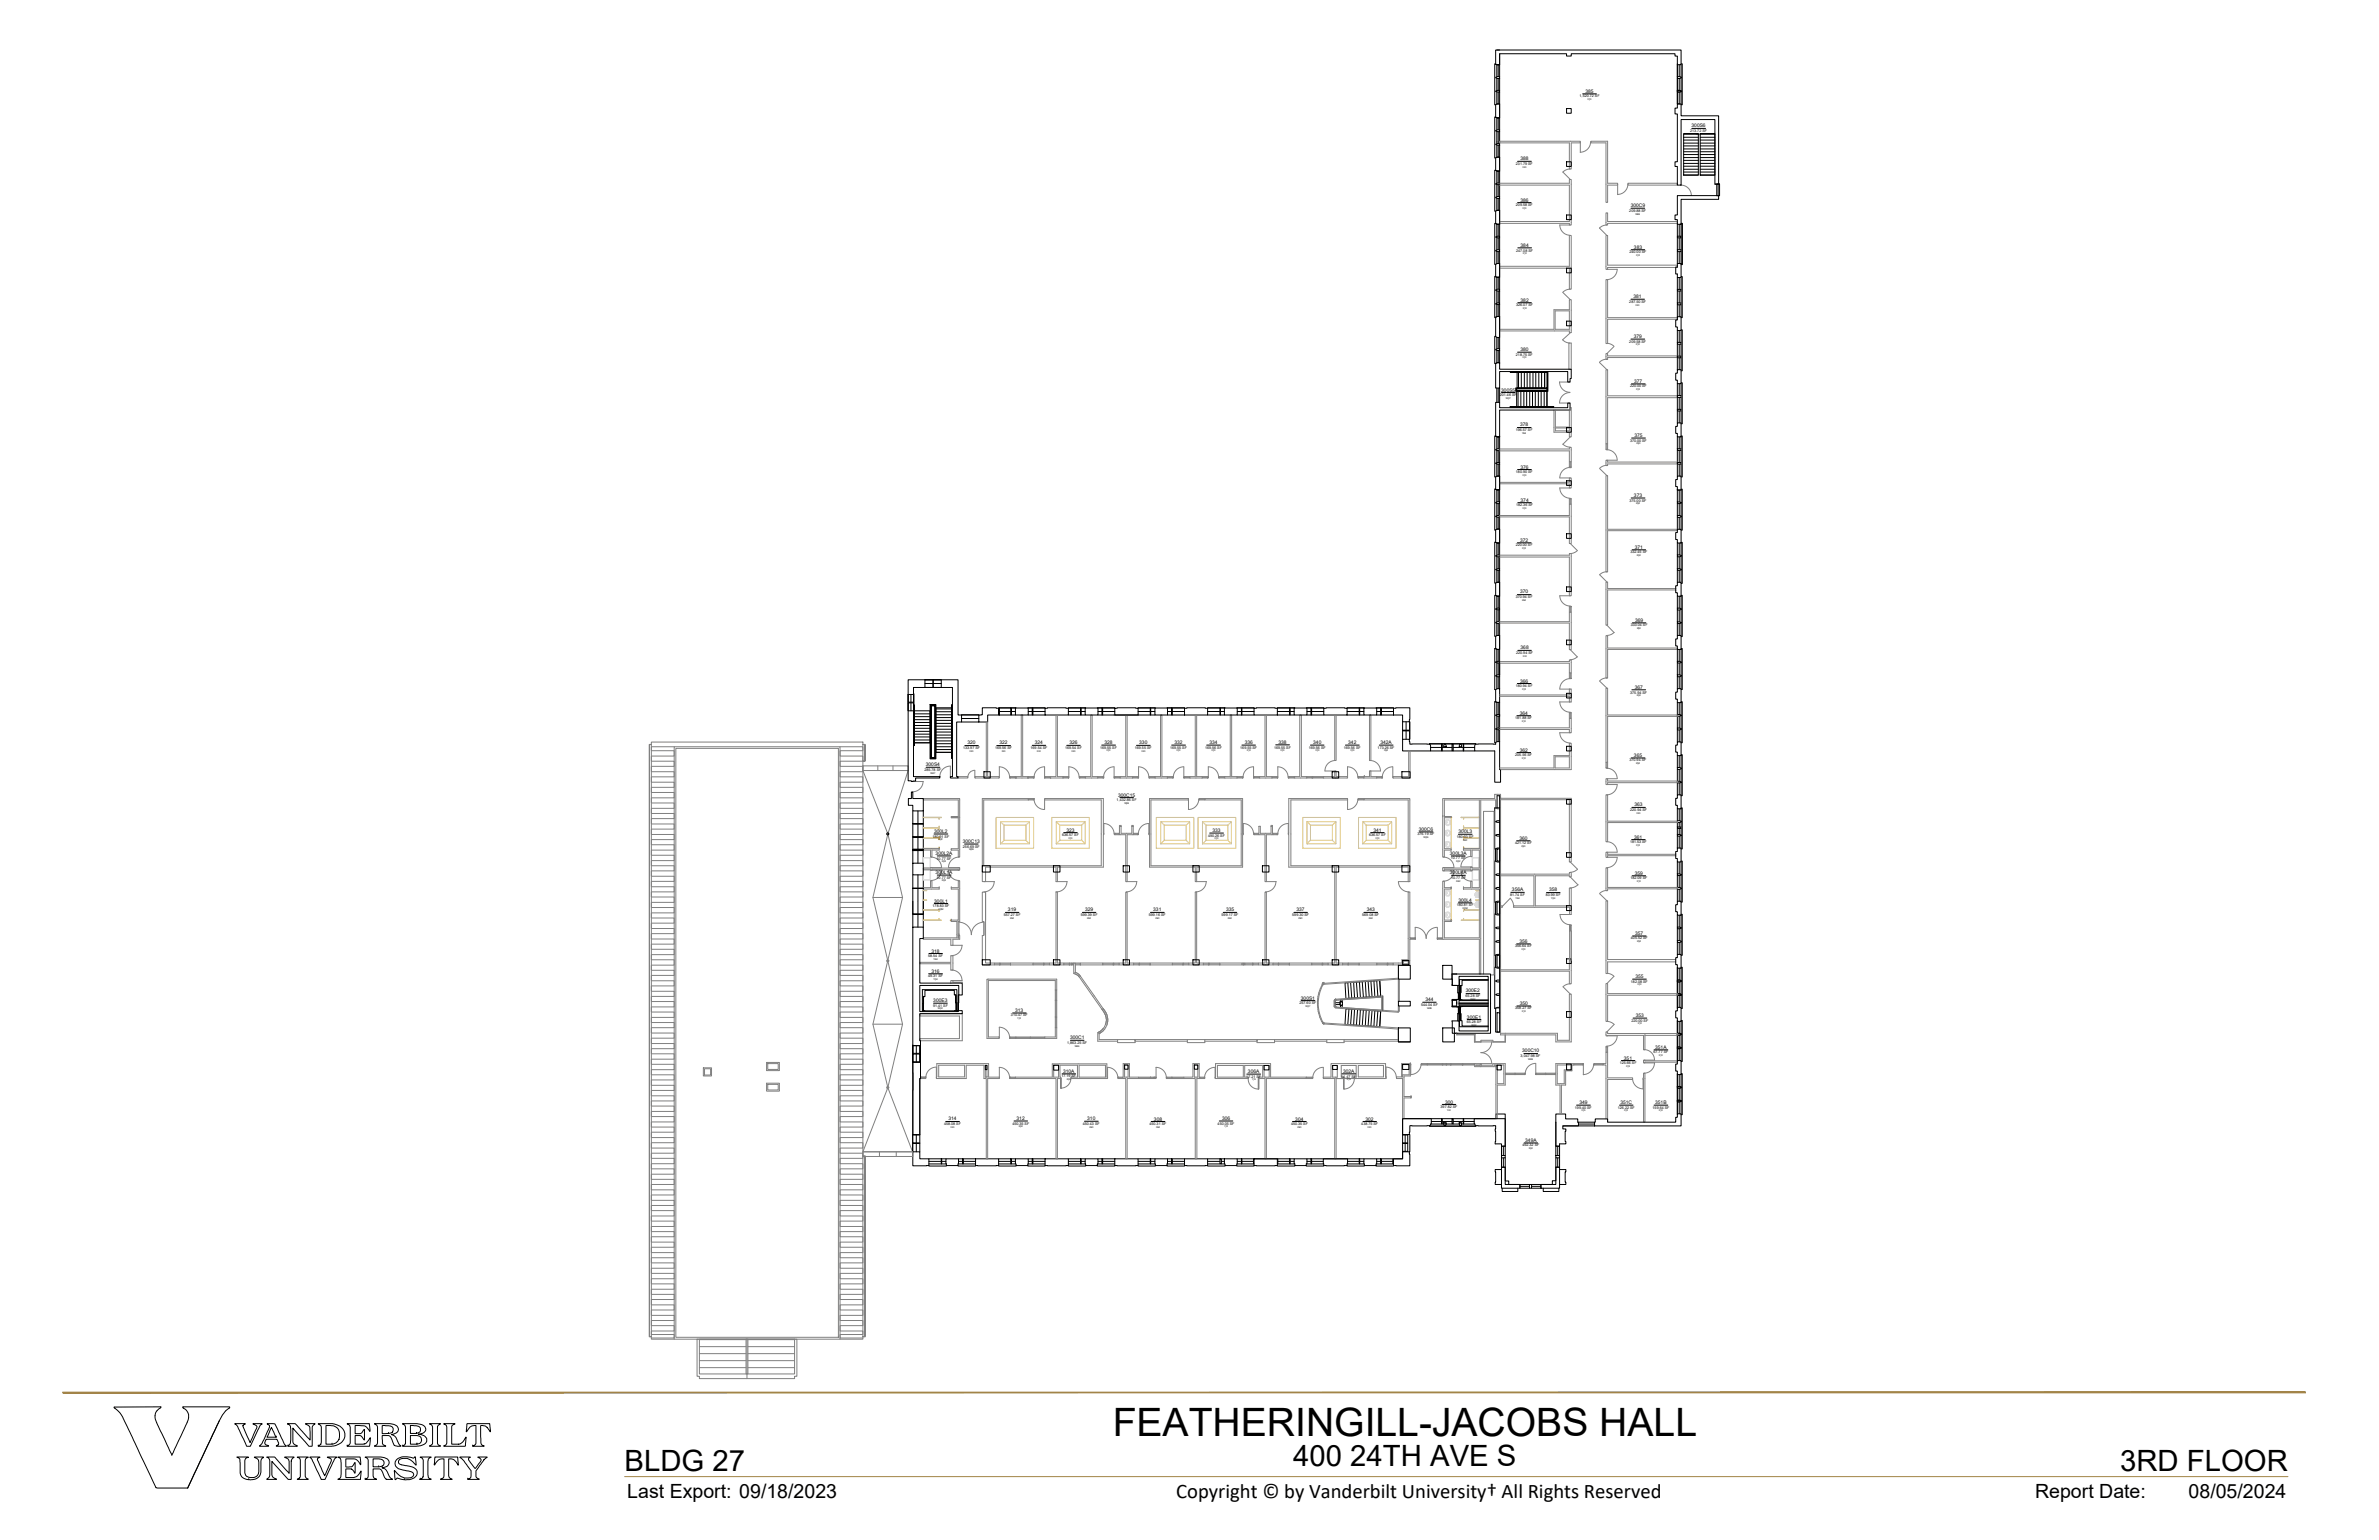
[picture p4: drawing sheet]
<svg xmlns="http://www.w3.org/2000/svg" width="432mm" height="279mm" viewBox="0 0 432 279" stroke-linecap="round" stroke-linejoin="round" font-family="sans-serif">
<defs><g id="words">
<text font-size="7.1" x="202" y="260.4">FEATHERINGILL-JACOBS HALL</text>
<g font-size="5.3">
<text x="113.4" y="267">BLDG 27</text>
<text x="234.7" y="266">400 24TH AVE S</text>
<text x="384.8" y="266.9">3RD FLOOR</text>
</g>
<text font-size="3.8" x="213.5" y="271.7">Copyright © by Vanderbilt University† All Rights Reserved</text>
<g font-size="3.5">
<text x="113.9" y="271.8">Last Export: 09/18/2023</text>
<text x="369.4" y="271.8">Report Date:</text>
<text x="397.2" y="271.8">08/05/2024</text>
</g>
<g font-size=".9">
<text x="287.8" y="16.8">385</text>
<text x="307" y="23.1">300S6</text>
<text x="276" y="29.1">388</text>
<text x="276" y="36.6">386</text>
<text x="296" y="37.6">300C9</text>
<text x="276" y="44.8">384</text>
<text x="296.6" y="45.1">383</text>
<text x="276" y="54.8">382</text>
<text x="296.5" y="54.1">381</text>
<text x="276" y="63.7">380</text>
<text x="296.5" y="61.4">379</text>
<text x="272.5" y="71">300S5</text>
<text x="296.6" y="69.5">377</text>
<text x="275.9" y="77.4">378</text>
<text x="296.7" y="79.3">375</text>
<text x="276" y="85">376</text>
<text x="276" y="91">374</text>
<text x="296.6" y="90.1">373</text>
<text x="275.9" y="98.3">372</text>
<text x="296.7" y="99.6">371</text>
<text x="275.9" y="107.7">370</text>
<text x="296.8" y="112.8">369</text>
<text x="276" y="117.8">368</text>
<text x="275.9" y="123.8">366</text>
<text x="296.7" y="125">367</text>
<text x="275.8" y="129.7">364</text>
<text x="175.6" y="135.1">320</text>
<text x="181.4" y="135.1">322</text>
<text x="187.8" y="135.1">324</text>
<text x="194.1" y="135.1">326</text>
<text x="200.5" y="135">328</text>
<text x="206.8" y="135.1">330</text>
<text x="213.2" y="135">332</text>
<text x="219.5" y="135">334</text>
<text x="225.9" y="135">336</text>
<text x="232.1" y="135">338</text>
<text x="238.4" y="135">340</text>
<text x="244.7" y="135">342</text>
<text x="250.6" y="135">342A</text>
<text x="275.8" y="136.4">362</text>
<text x="296.6" y="137.3">365</text>
<text x="168" y="139">300S4</text>
<text x="202.9" y="144.5">300C15</text>
<text x="296.7" y="146.3">363</text>
<text x="169.5" y="151.1">300L2</text>
<text x="169.8" y="155.1">300L2A</text>
<text x="174.7" y="153">300C13</text>
<text x="193.6" y="150.9">323</text>
<text x="220.1" y="150.9">333</text>
<text x="249.3" y="150.9">341</text>
<text x="257.5" y="150.8">300C6</text>
<text x="263.2" y="155.1">300L3A</text>
<text x="264.7" y="151.2">300L3</text>
<text x="275.8" y="152.3">360</text>
<text x="296.6" y="152.2">361</text>
<text x="169.8" y="158.6">300L1A</text>
<text x="263.2" y="158.6">300L4A</text>
<text x="274.4" y="161.7">356A</text>
<text x="281.2" y="161.7">358</text>
<text x="296.7" y="158.7">359</text>
<text x="169.6" y="163.8">300L1</text>
<text x="183" y="165.3">319</text>
<text x="197" y="165.4">329</text>
<text x="209.3" y="165.4">331</text>
<text x="222.5" y="165.4">335</text>
<text x="235.3" y="165.3">337</text>
<text x="248.1" y="165.4">343</text>
<text x="264.7" y="163.6">300L4</text>
<text x="169.1" y="172.8">318</text>
<text x="275.8" y="171.1">356</text>
<text x="296.8" y="169.6">357</text>
<text x="169.1" y="176.5">316</text>
<text x="296.8" y="177.5">355</text>
<text x="169.4" y="181.8">300E3</text>
<text x="184.3" y="183.6">313</text>
<text x="236.1" y="181.4">300S1</text>
<text x="258.7" y="181.7">344</text>
<text x="266.1" y="180.1">300E2</text>
<text x="266.3" y="184.8">300E1</text>
<text x="275.8" y="182.3">350</text>
<text x="296.9" y="184.5">353</text>
<text x="194.2" y="188.6">300C1</text>
<text x="276.3" y="190.9">300C10</text>
<text x="300.4" y="190.3">351A</text>
<text x="192.9" y="194.7">310A</text>
<text x="226.5" y="194.7">306A</text>
<text x="243.8" y="194.7">302A</text>
<text x="294.8" y="192.2">351</text>
<text x="172.2" y="203.3">314</text>
<text x="184.5" y="203.2">312</text>
<text x="197.3" y="203.3">310</text>
<text x="209.5" y="203.3">308</text>
<text x="221.8" y="203.2">306</text>
<text x="235.1" y="203.3">304</text>
<text x="247.8" y="203.3">302</text>
<text x="262.3" y="200.2">300</text>
<text x="286.7" y="200.3">349</text>
<text x="294.1" y="200.3">351C</text>
<text x="300.4" y="200.3">351B</text>
<text x="276.8" y="207.2">349A</text>
</g>
<g font-size=".7">
<text x="286.7" y="17.7">1,520.72 SF</text>
<text x="306.8" y="24">213.72 SF</text>
<text x="275.2" y="29.9">231.79 SF</text>
<text x="275.2" y="37.4">209.58 SF</text>
<text x="295.7" y="38.4">209.88 SF</text>
<text x="275.2" y="45.6">247.08 SF</text>
<text x="295.8" y="45.9">240.00 SF</text>
<text x="275.2" y="55.6">326.07 SF</text>
<text x="295.7" y="54.9">287.50 SF</text>
<text x="275.2" y="64.5">218.75 SF</text>
<text x="295.7" y="62.2">209.58 SF</text>
<text x="272.2" y="71.9">201.46 SF</text>
<text x="295.9" y="70.3">220.00 SF</text>
<text x="275.1" y="78.2">196.57 SF</text>
<text x="295.9" y="80.1">370.00 SF</text>
<text x="275.2" y="85.8">180.90 SF</text>
<text x="275.2" y="91.9">182.36 SF</text>
<text x="295.8" y="91">375.00 SF</text>
<text x="275.1" y="99.1">220.00 SF</text>
<text x="295.9" y="100.4">332.45 SF</text>
<text x="275.1" y="108.5">370.94 SF</text>
<text x="296" y="113.6">333.04 SF</text>
<text x="275.2" y="118.6">220.94 SF</text>
<text x="275.1" y="124.7">180.94 SF</text>
<text x="295.9" y="125.8">375.94 SF</text>
<text x="275" y="130.5">181.88 SF</text>
<text x="174.8" y="135.9">133.97 SF</text>
<text x="180.6" y="135.9">169.56 SF</text>
<text x="187.1" y="135.9">169.54 SF</text>
<text x="193.3" y="135.9">169.54 SF</text>
<text x="199.7" y="135.8">169.55 SF</text>
<text x="206" y="135.9">169.55 SF</text>
<text x="212.4" y="135.8">169.55 SF</text>
<text x="218.7" y="135.8">169.56 SF</text>
<text x="225.1" y="135.8">169.55 SF</text>
<text x="231.3" y="135.8">169.55 SF</text>
<text x="237.6" y="135.8">169.56 SF</text>
<text x="243.9" y="135.9">169.56 SF</text>
<text x="250" y="135.8">173.26 SF</text>
<text x="275" y="137.2">205.56 SF</text>
<text x="167.8" y="139.8">285.78 SF</text>
<text x="295.8" y="138.1">370.94 SF</text>
<text x="202.7" y="145.4">1,432.86 SF</text>
<text x="295.9" y="147.1">220.94 SF</text>
<text x="169.2" y="151.9">180.91 SF</text>
<text x="170" y="156">10.77 SF</text>
<text x="174.8" y="153.8">256.69 SF</text>
<text x="192.8" y="151.7">636.57 SF</text>
<text x="219.3" y="151.8">490.26 SF</text>
<text x="248.5" y="151.7">636.57 SF</text>
<text x="257.3" y="151.6">376.19 SF</text>
<text x="263.3" y="155.9">10.77 SF</text>
<text x="264.4" y="152">180.93 SF</text>
<text x="275" y="153.2">421.12 SF</text>
<text x="295.9" y="153">181.53 SF</text>
<text x="170" y="159.4">10.77 SF</text>
<text x="263.4" y="159.4">10.77 SF</text>
<text x="295.9" y="159.5">182.09 SF</text>
<text x="169.3" y="164.6">178.83 SF</text>
<text x="182.2" y="166.2">557.27 SF</text>
<text x="196.2" y="166.2">599.39 SF</text>
<text x="208.5" y="166.2">599.16 SF</text>
<text x="221.7" y="166.2">599.17 SF</text>
<text x="234.6" y="166.2">599.30 SF</text>
<text x="247.3" y="166.2">569.08 SF</text>
<text x="264.4" y="164.4">180.81 SF</text>
<text x="274.1" y="162.6">81.74 SF</text>
<text x="280.6" y="162.6">83.99 SF</text>
<text x="168.5" y="173.6">58.54 SF</text>
<text x="275" y="171.9">356.64 SF</text>
<text x="296" y="170.4">405.52 SF</text>
<text x="168.5" y="177.3">49.31 SF</text>
<text x="296" y="178.3">182.08 SF</text>
<text x="169.4" y="182.6">91.41 SF</text>
<text x="183.5" y="184.4">310.47 SF</text>
<text x="235.9" y="182.2">257.60 SF</text>
<text x="257.9" y="182.5">544.04 SF</text>
<text x="266" y="180.9">65.28 SF</text>
<text x="266.2" y="185.6">65.28 SF</text>
<text x="275" y="183.1">358.27 SF</text>
<text x="296.1" y="185.3">220.00 SF</text>
<text x="193.7" y="189.4">1,863.25 SF</text>
<text x="276" y="191.8">3,047.98 SF</text>
<text x="300.1" y="191.1">67.77 SF</text>
<text x="192.6" y="195.5">17.19 SF</text>
<text x="226.2" y="195.5">17.21 SF</text>
<text x="243.4" y="195.5">14.47 SF</text>
<text x="294" y="193.1">125.66 SF</text>
<text x="261.5" y="201">397.82 SF</text>
<text x="285.9" y="201.2">199.40 SF</text>
<text x="293.7" y="201.1">126.22 SF</text>
<text x="300" y="201.1">159.64 SF</text>
<text x="171.4" y="204.1">458.08 SF</text>
<text x="183.8" y="204">450.35 SF</text>
<text x="196.5" y="204.1">450.43 SF</text>
<text x="208.6" y="204.1">450.31 SF</text>
<text x="221" y="204">450.05 SF</text>
<text x="234.3" y="204.1">450.35 SF</text>
<text x="247.1" y="204.1">438.75 SF</text>
<text x="276.3" y="208">492.32 SF</text>
</g>
<g font-size=".4">
<text x="288.1" y="18.2">310</text>
<text x="288.4" y="18.3">-</text>
<text x="307.9" y="24.4">W07</text>
<text x="308.3" y="24.6">-</text>
<text x="276.3" y="30.4">310</text>
<text x="276.6" y="30.5">-</text>
<text x="276.3" y="37.9">310</text>
<text x="276.6" y="38">-</text>
<text x="296.8" y="38.9">W06</text>
<text x="297.2" y="39">-</text>
<text x="276.4" y="46.2">310</text>
<text x="276.7" y="46.2">-</text>
<text x="297" y="46.5">310</text>
<text x="297.2" y="46.6">-</text>
<text x="276.4" y="56.1">310</text>
<text x="276.6" y="56.2">-</text>
<text x="296.9" y="55.4">310</text>
<text x="297.2" y="55.6">-</text>
<text x="276.3" y="65">310</text>
<text x="276.6" y="65.1">-</text>
<text x="296.9" y="62.7">310</text>
<text x="297.2" y="62.8">-</text>
<text x="297" y="70.8">310</text>
<text x="297.3" y="70.9">-</text>
<text x="273.3" y="72.4">W07</text>
<text x="273.7" y="72.5">-</text>
<text x="276.3" y="78.7">Y04</text>
<text x="276.6" y="78.8">-</text>
<text x="297" y="80.6">250</text>
<text x="297.3" y="80.7">-</text>
<text x="276.3" y="86.3">310</text>
<text x="276.6" y="86.5">-</text>
<text x="276.3" y="92.3">310</text>
<text x="276.6" y="92.5">-</text>
<text x="297" y="91.5">250</text>
<text x="297.3" y="91.6">-</text>
<text x="276.3" y="99.6">310</text>
<text x="276.6" y="99.8">-</text>
<text x="297.1" y="100.9">250</text>
<text x="297.4" y="101">-</text>
<text x="276.3" y="109">250</text>
<text x="276.6" y="109.1">-</text>
<text x="276.4" y="119.1">310</text>
<text x="276.7" y="119.3">-</text>
<text x="297.1" y="114.1">250</text>
<text x="297.4" y="114.3">-</text>
<text x="276.3" y="125.2">310</text>
<text x="276.6" y="125.3">-</text>
<text x="276.2" y="131">310</text>
<text x="276.5" y="131.1">-</text>
<text x="297.1" y="126.3">250</text>
<text x="297.4" y="126.4">-</text>
<text x="176" y="136.4">310</text>
<text x="176.3" y="136.5">-</text>
<text x="181.8" y="136.4">310</text>
<text x="182.1" y="136.5">-</text>
<text x="188.2" y="136.4">310</text>
<text x="188.5" y="136.5">-</text>
<text x="194.5" y="136.4">310</text>
<text x="194.8" y="136.5">-</text>
<text x="200.9" y="136.3">310</text>
<text x="201.2" y="136.5">-</text>
<text x="207.2" y="136.4">310</text>
<text x="207.5" y="136.5">-</text>
<text x="213.6" y="136.3">310</text>
<text x="213.9" y="136.5">-</text>
<text x="219.9" y="136.3">310</text>
<text x="220.2" y="136.4">-</text>
<text x="226.3" y="136.3">310</text>
<text x="226.6" y="136.5">-</text>
<text x="232.4" y="136.3">310</text>
<text x="232.7" y="136.4">-</text>
<text x="238.7" y="136.3">310</text>
<text x="239" y="136.5">-</text>
<text x="245.1" y="136.3">310</text>
<text x="245.4" y="136.5">-</text>
<text x="251.2" y="136.3">350</text>
<text x="251.5" y="136.5">-</text>
<text x="276.2" y="137.7">310</text>
<text x="276.5" y="137.8">-</text>
<text x="168.9" y="140.3">W07</text>
<text x="169.3" y="140.5">-</text>
<text x="297" y="138.7">250</text>
<text x="297.3" y="138.8">-</text>
<text x="204.1" y="145.9">W06</text>
<text x="204.4" y="146">-</text>
<text x="297" y="147.6">310</text>
<text x="297.3" y="147.8">-</text>
<text x="170.3" y="152.5">XXF</text>
<text x="170.7" y="152.5">-</text>
<text x="175.9" y="154.3">W06</text>
<text x="176.2" y="154.4">-</text>
<text x="194" y="152.2">310</text>
<text x="194.3" y="152.3">-</text>
<text x="220.5" y="152.3">310</text>
<text x="220.8" y="152.4">-</text>
<text x="249.7" y="152.2">310</text>
<text x="250" y="152.3">-</text>
<text x="258.4" y="152.1">W06</text>
<text x="258.8" y="152.2">-</text>
<text x="265.5" y="152.5">XXF</text>
<text x="265.9" y="152.6">-</text>
<text x="276.2" y="153.7">250</text>
<text x="276.4" y="153.8">-</text>
<text x="297" y="153.5">310</text>
<text x="297.3" y="153.6">-</text>
<text x="171" y="159.9">X02</text>
<text x="171" y="156.5">X02</text>
<text x="171.3" y="156.6">-</text>
<text x="171.3" y="160">-</text>
<text x="264.3" y="156.4">X02</text>
<text x="264.3" y="159.9">X02</text>
<text x="264.6" y="156.6">-</text>
<text x="264.7" y="160.1">-</text>
<text x="297.1" y="160">310</text>
<text x="297.4" y="160.2">-</text>
<text x="170.3" y="165.1">XXM</text>
<text x="170.7" y="165.2">-</text>
<text x="183.3" y="166.7">250</text>
<text x="183.6" y="166.8">-</text>
<text x="197.3" y="166.7">250</text>
<text x="197.6" y="166.8">-</text>
<text x="209.7" y="166.7">250</text>
<text x="210" y="166.8">-</text>
<text x="222.9" y="166.7">250</text>
<text x="223.2" y="166.8">-</text>
<text x="235.7" y="166.7">250</text>
<text x="236" y="166.8">-</text>
<text x="248.4" y="166.7">250</text>
<text x="248.7" y="166.8">-</text>
<text x="265.5" y="164.9">XXM</text>
<text x="265.8" y="165.1">-</text>
<text x="275.1" y="163.1">Y04</text>
<text x="275.4" y="163.2">-</text>
<text x="281.5" y="163.1">Y04</text>
<text x="281.8" y="163.2">-</text>
<text x="276.2" y="172.4">310</text>
<text x="276.5" y="172.5">-</text>
<text x="297.2" y="171">250</text>
<text x="297.5" y="171.1">-</text>
<text x="169.4" y="177.8">Y04</text>
<text x="169.4" y="174.1">Y04</text>
<text x="169.7" y="174.3">-</text>
<text x="169.7" y="177.9">-</text>
<text x="297.2" y="178.8">310</text>
<text x="297.5" y="178.9">-</text>
<text x="170.3" y="183.1">W02</text>
<text x="170.6" y="183.3">-</text>
<text x="184.6" y="184.9">110</text>
<text x="184.9" y="185.1">-</text>
<text x="237" y="182.7">W07</text>
<text x="237.3" y="182.8">-</text>
<text x="259" y="183">W06</text>
<text x="259.4" y="183.1">-</text>
<text x="266.9" y="181.4">W02</text>
<text x="267.3" y="181.5">-</text>
<text x="276.2" y="183.7">310</text>
<text x="276.5" y="183.8">-</text>
<text x="297.3" y="185.9">310</text>
<text x="297.6" y="186">-</text>
<text x="195.1" y="189.9">W06</text>
<text x="195.4" y="190">-</text>
<text x="267.1" y="186.1">W02</text>
<text x="267.5" y="186.2">-</text>
<text x="301.1" y="191.6">310</text>
<text x="301.4" y="191.7">-</text>
<text x="193.6" y="196">255</text>
<text x="193.9" y="196.1">-</text>
<text x="227.2" y="196">115</text>
<text x="227.5" y="196.1">-</text>
<text x="244.5" y="196">315</text>
<text x="244.8" y="196.1">-</text>
<text x="277.4" y="192.3">W06</text>
<text x="277.8" y="192.4">-</text>
<text x="295.1" y="193.6">315</text>
<text x="295.4" y="193.7">-</text>
<text x="262.6" y="201.5">110</text>
<text x="262.9" y="201.6">-</text>
<text x="287" y="201.6">315</text>
<text x="287.3" y="201.8">-</text>
<text x="294.8" y="201.6">310</text>
<text x="295.1" y="201.8">-</text>
<text x="301.1" y="201.6">310</text>
<text x="301.4" y="201.8">-</text>
<text x="172.5" y="204.6">310</text>
<text x="172.8" y="204.7">-</text>
<text x="184.9" y="204.5">250</text>
<text x="185.2" y="204.7">-</text>
<text x="197.7" y="204.6">250</text>
<text x="198" y="204.7">-</text>
<text x="209.8" y="204.6">350</text>
<text x="210.1" y="204.7">-</text>
<text x="222.2" y="204.5">110</text>
<text x="222.4" y="204.7">-</text>
<text x="235.5" y="204.6">250</text>
<text x="235.8" y="204.7">-</text>
<text x="248.2" y="204.7">310</text>
<text x="248.5" y="204.7">-</text>
<text x="277.5" y="208.5">350</text>
<text x="277.8" y="208.6">-</text>
</g>
</g></defs>
<!-- layer: A-WALL-INTR -->
<g fill="none" stroke="#808080" stroke-width=".18">
<path d="M272.2 33.2h12.6v-.6h.4v8.2h-.4v-.3h-12.6v-.3h12.6v-6.6h-12.6M272.2 25.6h14.6v.3h-1.6v4.8h-.4v-4.8h-12.6zM288.7 25.6h3.1v7.6h1.8v.4h-1.8v3.1h-.3v-10.8h-2.8zM291.5 38.6h.3v1.6h12.6v.3h-12.6v.3h-.3zM295.5 33.2h8.9v.4h-8.9zM272.2 59.7h9.9v-3.5h2.7v-1.8h.4v5.9h-.4v-.3h-12.6zM272.2 48.3h12.6v-5.6h.4v9.8h-.4v-3.8h-12.6zM282.3 56.4h2.5v3.3h-2.5zM291.5 50.7h.3v6.9h12.6v.3h-12.6v4.4h-.3zM291.5 42.7h.3v5.4h12.6v.4h-12.6v.4h-.3zM282.1 74.4h2.9v-.4h.2v5.3h-.4v-.9h-2.7zM282.3 74.4v3.1h2.5v-3.1"/>
<path d="M282.3 77.7h2.5v.5h-2.5zM285 67h-.2v-4.8h.4v4.8M291.5 64.1h.3v.5h12.6v.3h-12.6v.3h-.3zM291.5 67.1h.3v4.7h12.6v.4h-12.6v8.3h-.3zM272.2 93.5h12.6v-2h.4v7.1h-.4v-4.8h-12.6M272.2 81.5h12.6v-.3h.4v2.6h-.4v-2h-12.6M284.3 87.5h-12.1v.3h12.1M284.3 87.5h.5v-.8h.4v1.8h-.4v-.7h-.5M284.8 90.4l.4 .1zM284.8 84.7h.4v.2h-.4zM284.8 83.8v.9M284.8 90.5v1"/>
<path d="M285 83.8v.9M285 90.5v1M285.2 83.8v.9M285.2 90.5v1M291.5 83.5h.3v.3h12.6v.4h-12.6v.3h-.3zM291.5 81.5l.3 .1zM291.5 86.3h.3v9.7h12.6v.3h-12.6v7.5h-.3zM291.5 80.5v1M291.7 80.5v1M291.8 80.5v1M272.2 100.7h12.6v-.3h.4v7.7h-.4v-7h-12.6M272.2 112.8h12.6v-1.7h.4v6.8h-.4v-4.9h-12.6"/>
<path d="M284.8 110l.4 .1zM284.8 110.1v1M285 110.1v1M285.2 110.1v1M291.5 115.3h.3v2.3h12.6v.2h-12.6v5.2h-.3zM304.2 106.8h-12.4v-1.2h-.3v7.8h.3v-6.4h12.4M179 131h.3v9.9h2.1v.3h-4.5v-.3h2.1zM185.4 129.7h.2v11.2h2.1v.3h-4.5v-.3h2.2zM198 129.7h.2v11.2h1.1v.3h-2.3v-.3h1zM204.3 129.7h.3v11.2h1v.3h-2.3v-.3h1zM216.9 129.7h.3v11.2h1.1v.3h-2.4v-.3h1zM223.3 129.7h.2v11.2h1.1v.3h-2.4v-.3h1.1z"/>
<path d="M229.6 129.7h.3v11.2h1v.3h-2.3v-.3h1zM235.9 129.7h.3v11.2h1v.3h-2.3v-.3h1zM242.3 129.7h.2v8.3h-.2zM248.6 129.7h.2v8.3h-.2zM255.7 136.2h.2v5h-3.1v-.3h2.9zM272.2 120h12.6v-.3h.4v2.4h-.4v-1.8h-12.6v-.1M272.2 139.3h9.9v-2.2h2.7v-2.3h.4v4.8h-12.8M272.2 132.1h12.6v-1.8h.4v2.6h-.4v-.6h-12.6M272.2 126.1h12.6v-1.1h.4v2.4h-.4v-1.1h-12.6M282.3 137.3h2.5v2h-2.5zM284.8 123l.4 .1zM284.8 129.3h.4z"/>
<path d="M284.8 122.1v.9M284.8 129.3v1M285 122.1v.9M285 129.3v1M285.2 122.1v.9M285.2 129.3v1M291.5 124.9h.3v4.8h12.6v.3h-12.6v8.3h-.3zM291.5 139.2h.3v.2h-.3zM291.5 138.3v.9M291.7 138.3v.9M291.8 138.3v.9M167.6 144.9h6.6v10.6h-.3v-1.3h-1.2v-.2h1.2v-5.6h-1.2v-.3h1.2v-3h-6.3z"/>
<path d="M167.6 154h2.9v.2h-1.4v1.3h-.2v-1.3h-1.3zM168.9 157.4l-1.3 .1v.3l1.3 .1M168.9 157.9h.2M168.9 157.4h.2M168.9 157.4v.1M168.9 157.8v.1M169.1 157.9h4.8M169.1 157.4h4.8M169.1 157.4v.1M169.1 157.8v.1M170.5 154h.1M172.7 154.2h.1"/>
<path d="M173.9 140.9h1.8v.3h-1.8zM173.9 157.4h.3v.5h-.3M173.9 157.4v.1M173.9 157.8v.1M183.4 141h.9M183.4 140.9v.3M184.3 140.9v.3M184.4 141.2h.1M186.5 141.2h.1M186.6 141h1M186.6 145h1M186.6 140.9v.3"/>
<path d="M186.6 144.9v.2M187.6 144.9h-9.3v15h.6v-2.6h12.8v2.6h.2v-2.6h8.4v-12.4h-10.7v.2h10.3v12h-21.4v-12h9.1M187.6 144.9h.1v.2h-.1zM187.6 140.9v.3M189.6 140.9l.1 .3zM189.7 140.9h1M189.7 141h1M189.7 141.2h4.2M190.7 140.9h1v-11.2h.2v11.2h1M190.7 140.9v.3M192.9 140.9h1M192.9 141h1"/>
<path d="M192.9 140.9v.3M193.9 140.9l.1 .3zM195.9 140.9h.1v.3h-.1zM196 140.9h1M196 141h1M196 141.2h1M199.3 140.9h.9M199.3 141h.9M199.3 141.2h.9M200.2 140.9h.1v.3h-.1zM202.2 140.9h.1v.3h-.1zM202.3 151.2h.1v.2h-.1z"/>
<path d="M202.3 140.9h1M202.3 141h1M202.3 141.2h1M202.4 151.4h.7M202.4 151.3h.7M202.4 151.2h.7M203.2 149.9h.1M203.2 149.9l-.1 1.5h1.2v8.5h.3v-8.5h1.2l-.1-1.5M203.2 149.9h.3M203.4 149.9h.1M203.5 149.9h.1M203.5 149.9v1.3h1.9v-1.3"/>
<path d="M205.4 149.9h.1M205.4 149.9h.3M205.6 149.9h.1M205.6 140.9h1M205.6 141h1M205.6 141.2h1M205.7 149.9h.1M205.8 151.4h.7M205.8 151.3h.7M205.8 151.2h.7M206.5 151.2l.1 .2zM206.6 140.9l.1 .3z"/>
<path d="M208.6 140.9v.3zM208.6 140.9h1M208.6 141h1M208.6 141.2h1M211.9 141h1M211.9 140.9v.3M212.9 140.9h-2v-11.2h-.3v11.2h-1v.3h3.3M212.9 140.9l.1 .3zM214.9 140.9h.1v.3h-.1zM215 140.9h.9M215 141h.9M215 141.2h.9"/>
<path d="M217.2 158.2v-.9h8.3v-5.9h.2v-.2h-.2v-6.3h-6.8v.2h6.6v12h-16.4v-12h6.8v-.2h-7.1v6.3h-.1v.2h.1v5.9h8.3v2.6h.3v-1.7M217.6 144.9l.1 .2zM217.7 145.1h1M217.7 145h1M217.7 144.9h1M218.3 140.9h.9M218.3 141h.9M218.3 141.2h.9M219.2 140.9h.1v.3h-.1zM221.2 140.9l.1 .3zM221.3 140.9h.9M221.3 141h.9"/>
<path d="M221.3 141.2h.9M224.6 140.9h.9M224.6 141h.9M224.6 141.2h.9M225.5 140.9l.1 .3zM227.5 140.9l.1 .3zM227.6 151.2l.1 .2zM227.6 140.9h1M227.6 141h1M227.6 141.2h1M227.7 151.4h.7M227.7 151.3h.7"/>
<path d="M227.7 151.2h.7M230.7 149.9h.1M230.7 149.9v1.3h-1.9v-1.3h-.3v1.3h-.1v.2h1.2v8.5h.3v-8.5h1.2v-.2h-.1v-1.3M230.7 149.9h.3M230.8 149.9h.1M230.9 140.9h.9M230.9 141h.9M230.9 141.2h.9M231 149.9h.1M231.1 151.4h.7M231.1 151.3h.7M231.1 151.2h.7"/>
<path d="M231.8 151.2h.1v.2h-.1zM231.8 140.9l.1 .3zM233.8 140.9h.2v.3h-.2zM233.9 144.9h10.7v.2h-10.3v12h21.3v-12h-8v-.2h8.3v15h-.3v-2.6h-13.1v17.4h1.2v.4h-2.7v-.4h1.3v-17.4h-8.4zM234 140.9h.9M234 141h.9M234 141.2h.9M237.2 140.9h1M237.2 141h1M237.2 141.2h1M238.2 140.9h.1v.3h-.1zM238.3 140.9h1.9"/>
<path d="M238.3 141h1.9M238.3 141.2h1.9M240.2 140.9h2.1v-1h.2v1h2.1v.3h-4.4zM246.5 144.9l.1 .2zM246.5 140.9h2.1v-1h.2v1h2.1v.3h-4.4zM246.6 141h1M246.6 145.1h1M246.6 145h1M246.6 144.9h1M246.6 140.9v.3M247.6 140.9v.3M247.6 140.9h.1"/>
<path d="M249.9 141h.9M249.9 140.9v.3M250.8 140.9v.3M261.9 148.1h.1M262.2 148.1h.1M262.2 148.1v-3h6.3v8.9h-2.9M262.2 148.1h1.2v.3h-1.2v5.6h1.2M263.4 154h.1M263.4 154.2h.1M263.4 154v.2M265.6 154.2h1.3v1.2h.3v-1.2h1.3v3.3l-1.3-.1M265.6 154h.1"/>
<path d="M265.6 154.2h.1M265.6 154v.2M266.9 157.4h-5v.6h.3v-.2l4.7 .1M266.9 157.9v.1h.3v-.1M266.9 157.4v-.1h.3v.1M266.9 157.4v.1M266.9 157.8v.1M267.2 157.9l1.3-.1v3.3h-1.3v-1.2h-.3v1.2h-1.3M267.2 157.4v.1M267.2 157.8v.1M272.4 158.9h6v5.5l-3.7-.1M272.4 158.6h12.4v-.3h.4v.8h-.4v-.2h-6.1v5.5h6.1v-3.3h.4v4.8h-.3v-1.3h-10.2v-.2"/>
<path d="M272.4 144.8v-.7h-1.1v.8h-9.4v10.6h.3v-1.3h1.2M272.4 144.8h12.8v11.6h-.4v-11.3h-12.4v42.7h.8v1.2h-2.2M272.4 144.8h.1M291.5 141.3h.3v.4h12.6v.3h-12.6v.3h-.3zM291.5 144.2h.3v4.8h12.6v.2h-12.6v3.5h-.3zM291.5 157.5h.3v3.5h12.6v.3h-12.6v.3h-.3zM304.2 155h-12.4v-.4h-.3v.9h.3v-.2h12.4M166.9 174.6h5.7v-1.2h.4v2.6h-.4v-1.1h-5.7zM167.6 161.1h1.3v-1.3h.2v1.3h1.4v.2h-2.9zM170.5 161.1h.1M172.6 178.4v-.5h.4v.3h1.7v.2M172.7 161.1h1.2v-1.3h.3v7.4h-.3v2.3h.2v.2h.1v.7h-1.2v1.1h-.4v-1.1h-5v-.2h6.1v-3h-1"/>
<path d="M172.7 161.1h.1M172.7 167.1h.1M172.7 166.9h.1M172.7 167.2h.1M172.7 161.1v.2h1.2v5.6h-1.2M172.7 166.9v.3M173.9 169.7l.1 .5zM178.9 161.9v12.8h1.6v.4h-2.2v-5.4h.3v-2.5h-.3v-5.3h.6v5M179.1 177.6h12.7v2.1h-.3v-1.8h-12.1v10.2h2v.3h-2.3zM180.5 174.7h.9M180.5 174.9h.9M180.5 175.1h.9"/>
<path d="M181.4 174.7h.2v.4h-.2zM181.6 174.7h1.8M181.6 174.9h1.8M181.6 175.1h1.8M183.4 174.7h4.1v.4h-4.1zM187.5 174.7h1.9M187.5 174.9h1.9M187.5 175.1h1.9M189.4 174.7l.1 .4zM189.5 174.7h1M189.5 174.9h1M189.5 175.1h1"/>
<path d="M191.5 179.7v1.8M191.7 161.8l.2 .1v12.8h1.2v.4h-2.6v-.4h1.2zM191.7 179.7v1.8M191.8 179.7v1.8M193.1 174.7h1M193.1 174.9h1M193.1 175.1h1M194.1 174.7l.1 .4zM194.2 174.7h.3M194.2 174.9h.3M194.2 175.1h.3M194.5 174.7h.3v.4h-.3z"/>
<path d="M194.8 174.7h.1M194.8 174.9h.1M194.8 175.1h.1M194.9 175.1v-.4h.3v.4M194.9 175.1v1.5l.9 .5 4.5 6.5 .3 .6 .2 .7-.1 .7-.4 .9-.7 .7M195.2 174.7h.9M195.2 174.9h.9M195.2 175.1h.9M195.2 175.1l-.1 1.3 .8 .5 4.7 6.6 .3 .6 .2 .7-.2 1.2-.7 1-.7 .5M196.1 174.7h4.1v.4h-4.1zM200.2 174.7h1.8M200.2 174.9h1.8"/>
<path d="M200.2 175.1h1.8M202 174.7h.2v.4h-.2zM202.2 174.7h.9M202.2 174.9h.9M202.2 175.1h.9M204.3 161.9h.3v12.8h1.2v.4h-2.7v-.4h1.2zM205.8 174.7h.9M205.8 174.9h.9M205.8 175.1h.9M206.7 174.7l.1 .4zM206.8 174.7h1.9M206.8 174.9h1.9"/>
<path d="M206.8 175.1h1.9M208.7 174.7h4.1v.4h-4.1zM212.8 174.7h1.9M212.8 174.9h1.9M212.8 175.1h1.9M214.7 174.7h.1v.4h-.1zM214.8 174.7h1M214.8 174.9h1M214.8 175.1h1M216.9 161.9h.3v12.8h1.2v.4h-2.6v-.4h1.1zM218.4 174.7h1M218.4 174.9h1"/>
<path d="M218.4 175.1h1M219.4 174.7h.1v.4h-.1zM219.5 174.7h1.9M219.5 174.9h1.9M219.5 175.1h1.9M221.4 174.7h4.1v.4h-4.1zM225.5 174.7h.2M225.5 174.9h.2M225.5 175.1h.2M225.7 174.7h.3v.4h-.3zM226 174.7h1.4M226 174.9h1.4"/>
<path d="M226 175.1h1.4M227.4 174.7v.4zM227.4 174.7h1M227.4 174.9h1M227.4 175.1h1M229.6 161.9h.3v12.8h1.2v.4h-2.7v-.4h1.2zM231.1 174.7h.9M231.1 174.9h.9M231.1 175.1h.9M232 174.7l.1 .4zM232.1 174.7h1.9M232.1 174.9h1.9"/>
<path d="M232.1 175.1h1.9M234 174.7h4.1v.4h-4.1zM238.1 174.7h1.9M238.1 174.9h1.9M238.1 175.1h1.9M240 174.7h.1v.4h-.1zM240 178.6h.1M240 178.6a6.9 6.9 0 0 0-.3 6.3l.4 .7M240.1 178.5h.1M240.1 174.7h.9M240.1 174.9h.9M240.1 175.1h.9"/>
<path d="M240.1 178.4h.1M240.1 178.4l-.1 .2M240.2 178.4h.1M240.3 178.4h.1M240.3 178.6l-.2 .1-.4 1.1-.4 2.3M243.7 174.7h1M243.7 174.9h1M243.7 175.1h1M244.7 174.7l.1 .4zM244.8 174.7h1.9M244.8 174.9h1.9M244.8 175.1h1.9"/>
<path d="M246.7 174.7h3.2v.4h-3.2zM249.9 174.7h1.9M249.9 174.9h1.9M249.9 175.1h1.9M251.8 174.7h.1v.4h-.1zM251.9 174.7h.9M251.9 174.9h.9M251.9 175.1h.9M253.8 177.6v4.1v-4.1l-13.4 1M253.8 175.1v2.4l-13.5 .9M254 177.6v4.1M254.7 174.4h.9v.5h-.9z"/>
<path d="M255.6 161.9h.3v13.2h-3.1v-.4h1.7v-.6h1.1zM256 170.2h.9M256 170.3h.9M256 170.4h.9M256.9 170.4v-.2v.2M260.9 170.4v-.2v.2M260.9 170.2h.9M260.9 170.3h.9M260.9 170.4h.9M263.4 161.1h-1.2v-1.2h-.3l-.1 10.5h6.7v6.3h.3v-31.6h2.7v1.5l.7 .1v36.2h-.9M263.4 161.2h.1M263.4 161.3h.1"/>
<path d="M263.4 161.1h.1M263.4 167.1h.1M263.4 167.2h.1M263.4 166.9h.1M263.4 161.3h-1.2v5.6h1.2M263.4 161.1v.2M263.4 166.9v.3M265.6 161.2h.1M265.6 161.1h.1M265.6 161.3h.1M265.6 161.3h2.9v8.9h-6.3v-3h1.2M265.6 161.1v.2"/>
<path d="M269.3 176.7v-29.5h1.9v29.7h-.7M272.4 176h12.4l.1-8.2h.3v10.7h-.4v-2.3h-12.4M272.4 164.4h.3v.2h-.3M284.9 168.9h.3M284.9 167.9h.3M285.1 167.9v1M285.2 174.3h.1M291.5 178.4h.3v1.9h12.6v.3h-12.6v4.7h-.3zM304.2 174.1h-12.4v-10.7h-.3v13.2h.3v-2.1h12.4M166.9 183.9h7.8v4.9h-7.8v-.4h7.2v-4.1h-7.2zM167.1 195.4h.1v.3h-.3M167.2 195.7h.8"/>
<path d="M167.2 195.5h.8M167.2 195.4h.8M168 195.4v.3zM170 193h9.4v2.4h2v.3h-2.1v14.5h-.3v-14.5h-.4v-2.4h-3.2v2.4h-5.4zM170.4 193.3h4.7v2.1h-4.7zM178.8 193.3h.3v2.1h-.3zM179.1 195.4h.1M183.2 195.4h.2v.3h-.2zM183.2 188.1h.2v.3h-.2zM183.4 195.4h7.6v-2.4h9.9v2.4h.1v.3h-6.6v-.3h1.2v-2.1h-3.2v2.1h.1v.3h-.6v14.5h-.2v-14.5h-7.4M183.4 195.6h.9M183.4 195.7h.9"/>
<path d="M183.4 188.1h.9M183.4 188.3h.9M183.4 188.4h.9M184.3 188.1h.1v.3h-.1zM184.3 195.4v.3M184.4 188.1h2.6M184.4 188.3h2.6M184.4 188.4h2.6M187 188.1l.1 .3zM187.1 188.1h2.5M187.1 188.3h2.5M187.1 188.4h2.5"/>
<path d="M189.6 188.1h1.9v-1.7h.3v2h-2.2zM191.2 193.3h.9v2.1h-.9zM191.5 181.5h.3zM191.5 184.5h.3v.1h-.3zM191.5 181.5v3M191.5 184.6v1.8M191.7 181.5v3M191.7 184.6v1.8M191.8 181.5v3M191.8 184.6v1.8M195.9 193.3h4.7v2.1h-4.7zM199.5 187.5v1.1h3.3"/>
<path d="M199.5 187.5v.1M199.6 187.2l-.4 .1v1.6h3.6M199.6 187.5h.1M199.6 187.2h.1M200.7 185.7v.1M200.7 184.5h.1M202.8 188.6h3.2v.3M202.8 188.6v.6h3.2v-.6h22.2v.6h3.1v-.6M202.9 195.4h.1v.3h-.1zM203 195.4h.8M203 195.6h.8M203 195.7h.8"/>
<path d="M203.9 193h1.1v2.4h1.7v.3h-2.1v14.5h-.3v-14.5h-.5zM204.1 193.2h.7v2.2h-.7zM206 188.8v.1h9.5M206.7 195.4h2.1M206.7 195.6h2.1M206.7 195.7h2.1M208.8 195.4l.1 .3zM208.9 195.4h.4M208.9 195.6h.4M208.9 195.7h.4M209.3 195.4h.3v.3h-.3zM209.6 195.4h.1"/>
<path d="M209.6 195.6h.1M209.6 195.7h.1M209.7 195.4h.1v.3h-.1zM211.7 195.4h4.8v-2.4h1.2v2.4h.1v.3h-.6v14.5h-.3v-14.5h-5.2zM211.8 195.6h.9M211.8 195.4v.3M212.7 195.4v.3M212.8 195.6h2.1M212.8 195.4v.3M214.9 195.4v.3M215.5 188.6v.6h3.2v-.6M216.8 193.2h.6v2.2h-.6z"/>
<path d="M217.8 195.4h.8M217.8 195.6h.8M217.8 195.7h.8M218.6 195.4h.1v.3h-.1zM221 193.3h4.7v2.1h-4.7zM226.6 195.7a1.8 1.8 0 0 0 1.8 1.9M228.2 188.8v.1h-9.5M228.4 195.7h.1v1.9h-.1zM228.4 195.7h1.2v14.5h.3v-14.5h8.3M229.4 193.3h1v2.1h-1zM231.3 188.6h-3.1v.3M231.3 188.6h22.5"/>
<path d="M231.3 188.9h9.5M237.1 195.7h.1M237.1 195.6h1.1M237.1 195.4v.3M238.2 195.4h.1v.3h-.1zM238.2 195.4h-7.6v-2.4h-10l-.1 2.7h6.1v-.3h-.7v-2.1h3.3v2.1h-.7v.3M239.3 182.1l.4 2.3 .4 1.1 .2 .1M240.1 185.6h.1M240.1 185.6v.1M240.1 185.7h.1M240.2 185.7h.1M240.2 185.7l.1 .1"/>
<path d="M240.3 185.8h.1M240.3 185.8l13.5 .9v2.3M240.4 185.6l13.4 .9M240.8 188.6v.6h3.2v-.6M241.6 193h9.9l.1 2.7h-9.1v14.5h-.2v-14.5h-2.1v-.3h1.4zM241.9 193.3h.8v2.1h-.8zM242.1 181.6v.9l.3 .4M242.3 182.5l.1 .2M242.3 181.6h.1M242.3 181.6v1M242.3 182.6h.1M242.3 181.5h.1"/>
<path d="M242.3 182.6l.1 .1M242.3 181.5v.1M242.4 182.7h.1M242.4 181.5h.1M242.4 182.9l11.4 .8M242.4 181.5h-.1M242.4 181.5l-.1 .1M242.5 182.7h.1M242.5 181.5h.1M242.5 181.5l8.3-.6v2.4h-.2M242.5 195.7h.1M244 195.7l-.1-.3h-.5v-2.1h2.8v2.1h-.4v.3"/>
<path d="M244 188.9h9.8M246.5 193.3h4.6v2.1h-4.6zM251 180.7l-8.6 .6-.3 .3M253.8 182.5v1l-11.3-.8M253.9 183.4l-.2 .2M254 182.5v.9M254.5 193.1h1.3v1.9h-1.2v.4zM256 193v2.2h-1.2v3.7h1.3M256 193h-1.6v2.4h-.9v.3h1.1v7.3h.2v-3.8h1.3M256 193h.1M256.1 199.1h.1M256.1 198.9h.1"/>
<path d="M256.1 199.2h.1M256.1 198.9v.3M258 193v.2zM258 193.2h1M258 193.1h1M258 193h1M259 193l.1 .2zM259.1 193.2h2.7M259.1 193.1h2.7M259.1 193h2.7M261.9 193v.2M261.9 193.2h.6"/>
<path d="M261.9 193.1h.6M261.9 193h.6M262.5 193v.2M262.6 193.2h.7M262.6 193.1h.7M262.6 193h.7M263.3 193l.1 .2zM263.4 193.2h2M263.4 193.1h2M263.4 193h2M265.4 193h.1v.2h-.1zM265.5 193.2h2.1"/>
<path d="M265.5 193.1h2.1M265.5 193h2.1M267.9 193.2l.7 .1zM268.8 193.3h.1M268.8 193.3v-.3h-1.2l.1 .5h3.8M268.8 193.3h2.2v-.3h2.2v3.9h-1.4v6.1h-.3v-9.5M268.8 189h-1.1v-1.3h-3.2v-.2h-.1v.3h3.2v1.3h1.2M271.2 193.2h1.8v3.4h-1.2v-3.3zM271.5 193.5h.1M272.4 187.5h10.3v1.2h2.1v-8.3h.4v8.6h-2.8v-1.2h-9.2v1.3h-2.2v-.4h-2.2v.3M273.3 194.7h1.6M273.3 194.8h1.6"/>
<path d="M273.3 195h1.6M274.9 194.7h.2v.3h-.2zM275.1 194.7h1.6M275.1 194.8h1.6M275.1 195h1.6M276.7 194.7h.1v.3h-.1zM278.8 194.7v.3zM278.8 194.7h1.7M278.8 194.8h1.7M278.8 195h1.7M280.5 194.7l.1 .3zM280.6 194.7h1.7"/>
<path d="M280.6 194.8h1.7M280.6 195h1.7M282.6 193.2h2.6v.9h-1.3v2.5h-1.3zM285.7 193v.2h-.4v1.1h-1.1v2.6h-.8v5.2M285.7 193.2h1.6M285.7 193.1h1.6M287.3 193v.2h.1v-.2h-5v1.7h-.1v.3h.1v1.9h.8v5.2M289.3 193l.1 .2zM289.4 193.2h1.5M289.4 193.1h1.5M289.4 193h1.5M291.5 187.2h.3v.3h12.6v.3h-5.8v2.7h-.3v-2.7l-6.8 .1z"/>
<path d="M291.5 189.8h.3v.2h-.3zM291.5 190v.9M291.7 190v.9M291.8 190v.9M298.3 192.3h.3v.2h5.8v.2h-5.8v.1h-.3zM298.3 194.7h.3v8.9h-.3zM298.6 187.8h.1M291.5 203v-9.8h-.6v-.2h.6v-2.1h.3v4.7h4.5v.2h-4.5v7.8"/>
</g>
<!-- layer: A-WALL-EXTR -->
<g fill="none" stroke="#000" stroke-width=".18">
<path d="M271.5 16.5l.7-.1v.3h-.4zM271.5 14l.7-.1v.3h-.4zM271.5 19l.7-.1v2.5l-.7-.1zM271.7 11.7l-.4-.1v7.4h.2M271.7 9.1h33.4v2.6h-.7v-1.5h-.4v-.4h-18.8v.4h-.9v-.4h-12.1v1.9h-.5M271.7 11.7v2.2M271.7 14.2v2.2M271.7 16.7v2.2M271.8 11.7h.4M271.8 18.9h.4M271.9 11.7v2.2M271.9 14.2v2.2"/>
<path d="M271.9 16.7v2.2M272.2 9.1h-.7v2.6h.2M272.2 18.9v2.5h-.4h.4v2.2M272.2 9.8v4.1M272.2 14.2v2.2M272.2 16.7v2.2M304.4 11.6v7.3h.5M304.4 13.9h.5l.3 .2-.8 .1zM304.4 16.4h.5l.3 .2-.8 .1zM304.4 18.9h.7v2.1h6.8v12.4h-.6v-11.7h-6.2v11.9h-.7v-3.4h-.4v-.8h.4v-8.7h-.4v-1.1h.4zM304.4 11.7v2.2M304.4 14.2v2.2"/>
<path d="M304.4 16.7v2.2M304.8 11.7v2.2M304.8 14.2v2.2M304.8 16.7v2.2M305.1 11.6h.2v7.4h-.2M305.1 11.7v2.3M305.1 14.2v2.3M305.1 16.6v2.3M271.5 35.8l.7-.1v.3h-.4zM271.5 33.3l.7-.1v.3h-.4zM271.5 23.7l.7-.1v.3h-.4zM271.5 26.2l.7-.2v.3h-.4z"/>
<path d="M271.5 28.6l.7-.1v2.5l-.7-.1zM271.5 38.3l.7-.1v2.5l-.7-.1zM271.7 31l-.4-.1v7.4h.2M271.7 21.4l-.4-.2v7.5h.2M271.7 21.4v2.2M271.7 23.8v2.3M271.7 26.3v2.2M271.7 31v2.2M271.7 33.5v2.2M271.7 36v2.2M271.8 38.2h.4v2.5M271.8 28.5h.4"/>
<path d="M271.9 21.4v2.2M271.9 23.9v2.1M271.9 26.3v2.2M271.9 31v2.2M271.9 33.5v2.2M271.9 36v2.2M272.2 28.5v2.5h-.4h.4v2.2M272.2 23.9v2.1M272.2 26.3v2.2M272.2 33.5v2.2M272.2 36v2.2M304.4 35.5h7.5v.7h-6.8v4.5h-.7v-.9h-.4v-.8h.4z"/>
<path d="M311.3 33.4h.8v2.1M311.6 33.4h.5h-.5M311.6 35.5h.5h-.5M311.6 33.4v2.1M311.9 33.4v2.1M271.5 52.6l.7-.1v.3h-.4zM271.5 55.1l.7-.1v.3h-.4zM271.5 45.4l.7-.1v.3h-.4zM271.5 43l.7-.1v.3h-.4zM271.5 47.9l.7-.1v2.5l-.7-.1zM271.5 57.5l.7-.1v3.8l-.7-.1zM271.7 50.3l-.4-.2v7.5l.4-.1"/>
<path d="M271.7 40.7l-.4-.2v7.5h.2M271.7 40.7v2.2M271.7 43.1v2.3M271.7 45.6v2.2M271.7 50.3v2.2M271.7 52.8v2.2M271.7 55.3v2.1M271.8 57.4h.4M271.8 40.7h.4M271.8 47.8h.4M271.9 40.7v2.2M271.9 43.2v2.1"/>
<path d="M271.9 45.6v2.2M271.9 50.3v2.2M271.9 52.8v2.2M271.9 55.3v2.1M272.2 47.8v2.5h-.4h.4v2.2M272.2 57.4v3.8h-.4M272.2 40.7v2.2M272.2 43.2v2.1M272.2 45.6v2.2M272.2 52.8v2.2M272.2 55.3v2.1M304.4 42.9h.7v.3h-.7z"/>
<path d="M304.4 45.3h.7v.3h-.7zM304.4 47.8h.7h-.7M304.4 47.8h.7v2.5h-.7v-.6h-.2v-1.3h.2zM304.4 52.5h.7v.3h-.7zM304.4 55h.7v.3h-.7zM304.4 57.5h.7v2.5h-.7v-.7h-.2v-1.2h.2zM304.4 40.7v2.2M304.4 43.2v2.1M304.4 45.6v2.2M304.4 50.3v2.2M304.4 52.8v2.2M304.4 55.3v2.2"/>
<path d="M304.4 60v2.1M304.8 40.7v2.2M304.8 43.2v2.1M304.8 45.6v2.2M304.8 50.3v2.2M304.8 52.8v2.2M304.8 55.3v2.2M304.8 60v2.1M305.1 48h.2v-7.5h-.2h.2v7.5h-.2M305.1 50.2h.2v7.4h-.2M305.1 59.8h.2v7.5h-.2M305.1 40.7v2.2"/>
<path d="M305.1 43.2v2.1M305.1 45.6v2.2M305.1 50.3v2.2M305.1 52.8v2.2M305.1 55.3v2.2M305.1 60v2.1M271.5 79.1l.2 .1-.4-.1v7.4h.2M271.5 63.4l.7-.1v.3h-.4zM271.5 61h-.2v5l.4-.2M271.5 73h.7v1h12.4v-.9h.4v1.3h-12.8v4.9h-.5l-.2-.2zM271.5 65.9l.7-.1v1.2h13v1.7h-.2v.6h-.4v-1.9h-12.4v3h-.7zM271.7 61.2v2.1"/>
<path d="M271.7 63.6v2.2M271.7 70.4v2.6M271.7 79.3v2.2M271.8 65.8h.4v.2M271.9 61.2v2.1M271.9 63.6v2.2M271.9 70.4v2.6M271.9 79.3v2.1M272.2 79.1v.2h-.4h.4M272.2 61.2v2.1M272.2 63.6v2.2M272.2 70.4v2.6"/>
<path d="M272.2 79.3v7.1M304.4 62.1h.7v.4h-.7zM304.4 64.6h.7v.3h-.7zM304.4 67.1h.7v2.5h-.7v-.6h-.2v-1.3h.2zM304.4 76.7h.7v2.6h-.7v-.7h-.2v-1.2h.2zM304.4 71.8h.7v.3h-.7zM304.4 74.3h.7v.3h-.7zM304.4 62.5v2.1M304.4 64.9v2.2M304.4 69.6v2.2M304.4 72.1v2.2M304.4 74.6v2.1"/>
<path d="M304.4 79.3v2.1M304.8 62.5v2.1M304.8 64.9v2.2M304.8 69.6v2.2M304.8 72.1v2.2M304.8 74.6v2.1M304.8 79.3v2.1M305.1 69.4h.2v7.5h-.2M305.1 79.1h.2v7.4h-.2M305.1 62.5v2.1M305.1 64.9v2.2M305.1 69.6v2.2"/>
<path d="M305.1 72.1v2.2M305.1 74.6v2.1M305.1 79.3v2.1M271.5 91.2l.7-.2v.4h-.4zM271.5 96.1l.7-.1v2.5l-.7-.1zM271.7 98.5l-.4-.1v7.4h.2M271.7 88.9l-.4-.2v7.5h.2M271.7 86.4l-.2 .1v2.3l.2 .1M271.7 86.4h.5v2.5h-.5M271.7 81.7v2.2M271.7 84.2v2.2M271.7 88.9v2.2"/>
<path d="M271.7 91.3v2.3M271.7 93.8v2.2M271.7 98.5v2.2M271.8 96h.4M271.8 86.4h.4M271.9 81.8v2.1M271.9 84.2v2.2M271.9 88.9v2.1M271.9 91.4v2.1M271.9 93.8v2.2M271.9 98.5v2.2M272.2 93.5l-.7 .2 .3 .1h.4"/>
<path d="M272.2 83.9l-.7 .1 .3 .2h.4M272.2 81.4l-.7 .1 .3 .3h.4M272.2 96v2.5h-.4h.4v2.2M272.2 86.4v2.5h-.4h.4v2.1M272.2 91.4v4.6M304.4 88.7v.2h.5M304.4 91.1h.5l.3 .1-.8 .2zM304.4 93.5h.5l.3 .2-.8 .2zM304.4 81.4h.7v.3h-.7zM304.4 83.9h.7v.3h-.7zM304.4 86.4h.7v2.5h-.7v-.6h-.2v-1.3h.2zM304.4 96h.7v2.5h-.7v-.6h-.2v-1.3h.2z"/>
<path d="M304.4 81.7v2.2M304.4 84.2v2.2M304.4 88.9v2.2M304.4 91.4v2.1M304.4 93.9v2.1M304.4 98.5v2.2M304.8 81.7v2.2M304.8 84.2v2.2M304.8 88.9v2.2M304.8 91.4v2.1M304.8 93.9v2.1M304.8 98.5v2.2"/>
<path d="M305.1 88.7h.2v7.5h-.2M305.1 98.4h.2v7.4h-.2M305.1 81.7v2.2M305.1 84.2v2.2M305.1 88.9v2.3M305.1 91.3v2.4M305.1 93.7v2.3M305.1 98.5v2.3M271.5 112.9l.7-.1v.3h-.4zM271.5 110.5l.7-.2v.3h-.4zM271.5 103.3l.7-.1v.3h-.4zM271.5 100.8l.7-.1v.3h-.4z"/>
<path d="M271.5 105.8l.7-.2v2.6l-.7-.2zM271.5 115.4l.7-.1v2.5l-.7-.1zM271.7 108.1l-.4-.1v7.5h.2M271.7 101v2.2M271.7 103.4v2.2M271.7 108.2v2.2M271.7 110.6v2.2M271.7 113.1v2.2M271.7 117.8v2.2M271.7 117.8l-.4-.1v7.4h.2M271.8 105.6h.4M271.8 115.3h.4"/>
<path d="M271.9 101v2.2M271.9 103.5v2.1M271.9 108.2v2.1M271.9 110.6v2.2M271.9 113.1v2.2M271.9 117.8v2.2M272.2 105.6v2.6h-.4h.4v2.1M272.2 115.3v2.5h-.4h.4v7.1M272.2 101v2.2M272.2 103.5v2.1M272.2 110.6v2.2M272.2 113.1v2.2"/>
<path d="M272.2 120l-.7 .1 .3 .2h.4M304.4 120h.5l.3 .2-.8 .1zM304.4 110.3h.5l.3 .2-.8 .2zM304.4 112.8h.5l.3 .2-.8 .1zM304.4 100.7h.5l.3 .2-.8 .1zM304.4 103.2h.5l.3 .2-.8 .1zM304.4 105.6h.7v2.6h-.7v-.7h-.2v-1.2h.2zM304.4 115.3h.7v2.5h-.7v-.6h-.2v-1.3h.2zM304.4 101v2.2M304.4 103.5v2.1M304.4 108.2v2.1M304.4 110.7v2.1"/>
<path d="M304.4 113.1v2.2M304.4 117.8v2.2M304.8 101v2.2M304.8 103.5v2.1M304.8 108.2v2.1M304.8 110.7v2.1M304.8 113.1v2.2M304.8 117.8v2.2M305.1 108h.2v7.5h-.2M305.1 117.7h.2v7.4h-.2M305.1 100.9v2.4M305.1 103.4v2.2"/>
<path d="M305.1 108.2v2.3M305.1 110.5v2.4M305.1 113v2.3M305.1 117.8v2.3M164.8 123.3h9.1v6.4h.6v1.3h-.9v9.9h.3v.3h-1.4v-.3h.4v-16.2h-7.1v16.2h4.8v.3h-4.4v.5l-.8 .1v-.1h-.6zM164.8 126h1v1.4h-1zM164.8 127.5h1v1.5h-1zM164.8 126v1.4M164.8 127.5v1.5M165.3 126v1.4M165.3 127.5v1.5M165.8 125.9v3.1"/>
<path d="M165.8 126v1.4M165.8 127.5v1.5M167.9 123.3h1.4v1.4h-1.4zM167.9 123.3h1.4M167.9 124h1.4M167.9 124.7h1.4M169.4 123.3h1.4v1.4h-1.4zM169.4 123.3h1.4M169.4 124h1.4M169.4 124.7h1.4M174.5 129.7h3.2zM174.5 130.4h3.2"/>
<path d="M174.5 131h3.2M178.3 128.4l3 .1v1.2h-2v1.3h-1.6v-1.3h.6zM181.3 128.5h.1v1.2h-.1zM181.4 129.7h2.1M181.4 128.5h2.1M181.4 129.1h2.1M183.5 128.5h.1v1.2h-.1zM183.6 129.7h.7M183.6 128.5h.7M183.6 129.1h.7M184.3 128.5h2.3v1.2h-2.3zM184.4 128.5h-3.1"/>
<path d="M186.5 128.5h3.2M186.6 129.7h.8M186.6 128.5h.8M186.6 129.1h.8M187.4 128.5h.1v1.2h-.1zM187.5 129.7h2.2M187.5 128.5h2.2M187.5 129.1h2.2M189.7 128.5h4.2v1.2h-4.2zM193.9 129.7h2.2M193.9 128.5h2.2M193.9 129.1h2.2"/>
<path d="M196.1 128.5h.1v1.2h-.1zM196.2 129.7h.8M196.2 128.5h.8M196.2 129.1h.8M197 128.5h2.3v1.2h-2.3zM197 128.5h-3.1M199.2 128.5h3.1M199.3 129.7h.7M199.3 128.5h.7M199.3 129.1h.7M200 128.5h.1v1.2h-.1zM200.1 129.7h8.7"/>
<path d="M200.1 128.5h2.2M200.1 129.1h2.2M202.3 128.5h4.3v1.2h-4.3zM206.6 128.5h2.2M206.6 129.1h2.2M208.8 128.5l.1 1.2zM208.9 129.7h.7M208.9 128.5h.7M208.9 129.1h.7M209.6 128.5h2.3v1.2h-2.3zM209.7 128.5h-3.1M211.8 128.5h3.2"/>
<path d="M211.9 129.7h.8M211.9 128.5h.8M211.9 129.1h.8M212.7 128.5l.1 1.2zM212.8 129.7h2.2M212.8 128.5h2.2M212.8 129.1h2.2M215 128.5h4.2v1.2h-4.2zM219.2 129.7h2.2M219.2 128.5h2.2M219.2 129.1h2.2M221.4 128.5l.1 1.2z"/>
<path d="M221.5 129.7h.7M221.5 128.5h.7M221.5 129.1h.7M222.2 128.5h2.4v1.2h-2.4zM222.4 128.5h-3.2M224.5 128.5h3.1M224.6 129.7h.7M224.6 128.5h.7M224.6 129.1h.7M225.3 128.5l.1 1.2zM225.4 129.7h2.2M225.4 128.5h2.2"/>
<path d="M225.4 129.1h2.2M227.6 128.5h4.2v1.2h-4.2zM231.8 129.7h2.2M231.8 128.5h2.2M231.8 129.1h2.2M234 128.5h.2v1.2h-.2zM234.2 129.7h.7M234.2 128.5h.7M234.2 129.1h.7M234.9 128.5h2.3v1.2h-2.3zM235 128.5h-3.2M237.1 128.5h3.2"/>
<path d="M237.2 129.7h.7M237.2 128.5h.7M237.2 129.1h.7M237.9 128.5h.2v1.2h-.2zM238.1 129.7h2.2M238.1 128.5h2.2M238.1 129.1h2.2M240.3 128.5h4.2v1.2h-4.2zM244.5 129.7h2.2M244.5 128.5h2.2M244.5 129.1h2.2M246.7 128.5l.1 1.2z"/>
<path d="M246.8 129.7h.8M246.8 128.5h.8M246.8 129.1h.8M247.6 128.5h2.3v1.2h-2.3zM247.6 128.5h-3.1M249.8 128.5h3.1M249.9 129.7h.7M249.9 128.5h.7M249.9 129.1h.7M250.6 128.5h.1v1.2h-.1zM250.7 129.7h2.2M250.7 128.5h2.2"/>
<path d="M250.7 129.1h2.2M252.9 128.5l3-.1-.1 2.6h-1.2v-1.3h-1.7zM254.6 134.1h1.2l.1 .9 3.6-.1 .2 1.3h-5.1zM254.6 132.5h1.2v.1h-1.2zM254.6 131v1.5M254.6 132.6v1.5M255.2 131v1.5M255.2 132.6v1.5M255.8 131v3.1M255.8 131v1.5M255.8 132.6v1.5M259.5 135h2.1"/>
<path d="M259.7 135.6h1.9M259.7 136.2h1.9M261.6 135h.2v1.2h-.2zM261.8 135h1.8M261.8 135.6h1.8M261.8 136.2h1.8M262.2 135h.2l.1 .5h-.5zM263.6 135h.2v1.2h-.2zM263.8 135h1.8M263.8 135.6h1.8M263.8 136.2h1.8M265 135h.2l.1 .5h-.4z"/>
<path d="M265.6 135l.1 1.2zM265.7 135l2.2-.1-8.5 .1M265.7 135.6h2M265.7 136.2h2M271.5 129.7l.7-.1v.3h-.4zM271.5 125.1l.3-.2h.4v2.5h-.7zM271.7 120.2v2.3M271.7 122.7v2.3M271.7 127.4v2.2M271.7 129.9v2.2M271.7 132.4v2.1M271.9 120.3v2.1"/>
<path d="M271.9 122.8v2.1M271.9 127.4v2.2M271.9 129.9v2.2M271.9 132.4v2.1M272.2 122.4l-.7 .2 .3 .2h.4M272.2 132.1l-.7 .1 .3 .2h.4M272.2 134.5l-.7 .2v.3h-3.2h-.5l-.1 .3v.9h3.6v5.7h1.1v-2.3h-.2v-12.2l-.9-.1v7.5h.2M304.4 139.2h.5l.3 .3-.8 .1zM304.4 129.6h.5l.3 .2-.8 .1zM304.4 132.1h.5l.3 .2-.8 .1zM304.4 122.4h.5l.3 .3-.8 .1zM304.4 124.9h.7v2.6h-.7v-.7h-.2v-1.2h.2z"/>
<path d="M304.4 134.6h.7v2.5h-.7v-.6h-.2v-1.3h.2zM304.4 120.3v2.1M304.4 122.8v2.1M304.4 127.5v2.1M304.4 129.9v2.2M304.4 132.4v2.2M304.4 137.1v2.1M304.4 139.6v2.1M304.8 120.3v2.1M304.8 122.8v2.1M304.8 127.5v2.1M304.8 129.9v2.2"/>
<path d="M304.8 132.4v2.2M304.8 137.1v2.1M304.8 139.6v2.1M305.1 127.3h.2v7.5h-.2M305.1 136.9h.2v7.5h-.2M305.1 120.2v2.4M305.1 122.7v2.2M305.1 127.5v2.2M305.1 129.9v2.3M305.1 132.3v2.3M305.1 137.1v2.3M305.1 139.5v2.3"/>
<path d="M165.4 143.7h.3v1.2h1.9v2.2h-1.9v-1h-.8v-1.2h.5zM165.7 149.4h1.9v.1h-1.9zM165.7 151.8l1.9 .1zM165.7 154.2h1.9v.1h-1.9zM165.7 156.6h1.9v2.1h-1.9zM165.7 147.1v2.3M165.7 149.5v2.3M165.7 151.9v2.3M165.7 154.3v2.3M165.7 158.7v7.1M166.6 147.1v2.3M166.6 149.5v2.3"/>
<path d="M166.6 151.9v2.3M166.6 154.3v2.3M166.6 158.7v2.3M167.6 154.1h-1.9h1.9M167.6 147.1v2.3M167.6 149.5v2.3M167.6 151.9v2.3M167.6 154.3v2.3M167.6 158.7v7.1M271.7 154h.5v2.2h-.5zM271.7 146.6v-2.2h.5v39.3M272.2 158.6l-.7 .1 .3 .1h.4"/>
<path d="M272.2 153.9l-.7 .1v2.3l.7 .1M272.2 148.9l-.7 .1 .3 .2h.4M272.2 151.4l-.7 .1 .3 .2h.4M272.2 146.6h-.9v7.4h.2v2.2h-.2v7.5h.2v2.1h-.2v7.5h.2v2.2h-.2v7.4h.2M304.4 158.6h.5l.3 .2h-.8zM304.4 148.9h.5l.3 .2-.8 .1zM304.4 151.4h.5l.3 .2-.8 .1zM304.4 141.7h.5l.3 .3h-.8zM304.4 144.2h.7v2.5h-.7v-.6h-.2v-1.3h.2zM304.4 150h.7v.3h-.7zM304.4 153.9h.7v2.5h-.7v-.6h-.2v-1.3h.2zM304.4 142v2.2"/>
<path d="M304.4 146.7v2.2M304.4 149.2v.8M304.4 150.3v1.1M304.4 151.7v2.2M304.4 156.4v2.2M304.4 158.8v2.2M304.8 142v2.2M304.8 146.7v2.2M304.8 149.2v.8M304.8 150.3v1.1M304.8 151.7v2.2M304.8 156.4v2.2"/>
<path d="M304.8 158.8v2.2M305.1 146.6h.2v7.4h-.2M305.1 156.2h.2v7.5h-.2M305.1 142v2.2M305.1 146.7v2.3M305.1 149.1v.9M305.1 150.3v1.2M305.1 151.6v2.3M305.1 156.4v2.2M305.1 158.8v2.3M165.7 168.2h1.9v2.1h-.7v8.1h7.8v2.1h-.7v-1.7h-7.1v4.7h7v-.1h.8v.5h-7.8v4.9h.2l-.2 17.1h-1.2zM165.7 165.8h1.9v.1h-1.9z"/>
<path d="M165.7 165.9v2.3M166.6 161.1v2.3M166.6 163.5v2.3M166.6 165.9v2.3M167.6 161.2h-1.9h1.9M167.6 165.9v2.3M261.9 175.1h1.7v2.5h-1.7zM263.6 177.6v1.2h.8M263.6 176.7h6.9v10.8h-6.9v-2.3h1.2v1.8h5.3v-9.9h-5.3v1.7h-1.2zM264.7 178.8l-.1 1.3zM265.1 178.8l.1 1.3zM270.1 177.7h-5.2v3.8h5.2"/>
<path d="M270.1 177.9h-4.7v.9h-.2M271.7 163.7h.5v2.1h-.5zM271.7 173.3h.5v2.2h-.5zM272.2 173.2h-.7v2.3l.7 .2M272.2 177.8l-.7 .1 .3 .3h.4M272.2 168.2l-.7 .1 .3 .2h.4M272.2 170.7l-.7 .1 .3 .2h.4M272.2 163.5l-.7 .1v2.3l.7 .1M272.2 161l-.7 .1 .3 .2h.4M304.4 177.8h.5l.3 .2-.8 .2zM304.4 170.7h.5l.3 .2-.8 .1zM304.4 168.2h.5l.3 .2-.8 .1z"/>
<path d="M304.4 161h.5l.3 .2-.8 .1zM304.4 163.5h.7v2.5h-.7v-.6h-.2v-1.3h.2zM304.4 173.2h.7v2.5h-.7v-.7h-.2v-1.2h.2zM304.4 161.3v2.2M304.4 166v2.2M304.4 168.5v2.2M304.4 171v2.2M304.4 175.5v7.5M304.8 161.3v2.2M304.8 166v2.2M304.8 168.5v2.2M304.8 171v2.2"/>
<path d="M304.8 175.7v2.1M304.8 178.2v2.1M305.1 175.5h.2v7.5h-.2M305.1 165.9h.2v7.4h-.2M305.1 161.3v2.2M305.1 166v2.3M305.1 168.4v2.4M305.1 170.9v2.3M305.1 175.7v2.2M305.1 178.1v2.3M165.7 192.8h1.4v2.9h-.2v10.1h-1.2zM165.7 189.6v3.2"/>
<path d="M165.7 189.7h1.2v1.4h-1.2zM165.7 191.2h1.2v1.4h-1.2zM165.7 189.7v1.4M165.7 191.2v1.4M165.7 189.7h1.4M166.3 189.7v1.4M166.3 191.2v1.4M166.9 189.7v1.4M166.9 191.2v1.4M167.5 182l.1 1.4zM167.6 180.8v1.3zM173.5 180.5v1.5z"/>
<path d="M173.5 180.5h-.3v-.8h-5.3v1.1h-.3M173.5 181.9l.1 1.5zM173.7 183.4h-6.3v-3.9h6.3v4M173.8 183.4h.1v-1.5v1.5M173.9 180.5l.1 1.5zM261.9 186.5h2.1v2.5h-2.1zM263.6 181.5v1.1M264 187.5h.4M264.4 182h.1M264.4 181.3h.4v1.4h-.4zM264.4 182v.2M264.6 183.9l.1 1.3z"/>
<path d="M264.7 181.3h-1.1v.2h.8h-.8v1.1h.8h-.8v.1h1.1M264.7 181.3v-1.2v1.2M264.7 182.7v1.3v-1.3M264.8 182h5.3M264.8 182.2h5.3M264.8 182.1h5.3M264.9 181.4h5.2M264.9 182.6h5.2M265 180.1l.1 1.3zM265 182.6l.1 1.4zM265.1 183.9l.1 1.3zM265.2 185.2h.2v1h4.7"/>
<path d="M270.1 182.5h-5.2v3.8h5.2M271.7 183.7h.5v3.6h-.5zM272.2 182.8l-.7 .1v4.4h.7M272.2 180.3l-.7 .1 .3 .2h.4M304.4 199.6h.5l.3 .2-.8 .1zM304.4 197.1h.5l.3 .2-.8 .1zM304.4 190h.5l.3 .1-.8 .2zM304.4 187.5h.5l.3 .2-.8 .1zM304.4 180.3h.5l.3 .2-.8 .1zM304.4 182.8h.7v2.5h-.7v-.6h-.2v-1.3h.2zM304.4 192.4h.7v2.6h-.7v-.7h-.2v-1.2h.2zM304.4 185.1v7.5"/>
<path d="M304.4 194.8v7.4M304.8 180.6v2.2M304.8 185.3v2.2M304.8 187.8v2.2M304.8 190.3v2.1M304.8 195v2.1M304.8 197.4v2.2M304.8 199.9v2.2M305.1 194.8h.2v7.4h-.2M305.1 185.1h.2v7.5h-.2M305.1 180.5v2.3M305.1 185.3v2.3"/>
<path d="M305.1 187.7v2.3M305.1 190.2v2.2M305.1 195v2.2M305.1 197.3v2.4M305.1 199.8v2.3M165.7 209h1.2v1.2h1.7v1.3h-2.9zM165.7 205.8v3.2M165.7 207.4h1.2zM165.7 205.9v1.5M165.7 207.4v1.6M166.3 205.9v1.5M166.3 207.4v1.6"/>
<path d="M166.9 205.9v1.5M166.9 207.4v1.6M168.6 211.5h3.2M168.6 211.2h2.2M168.6 210.7h2.2M168.6 210.2h2.2M170.8 210.2l.1 1zM170.9 211.2h.8M170.9 210.7h.8M170.9 210.2h.8M171.7 210.2h2.3l-.1 1.3h-2.1zM173.9 211.5h3.2"/>
<path d="M174 211.2h.7M174 210.7h.7M174 210.2h.7M174.7 210.2l.1 1zM174.8 211.2h2.3M174.8 210.7h2.3M174.8 210.2h2.3M177.1 210.2h4.2v1.3h-4.2zM181.3 211.5h3.1M181.3 211.2h2.2M181.3 210.7h2.2M181.3 210.2h2.2"/>
<path d="M183.5 210.2h.1v1h-.1zM183.6 211.2h.7M183.6 210.7h.7M183.6 210.2h.7M184.3 210.2h2.3l-.1 1.3h-2.1v-.3h-.1zM186.5 211.5h3.2M186.6 211.2h.8M186.6 210.7h.8M186.6 210.2h.8M187.4 210.2h.1v1h-.1zM187.5 211.2h2.2M187.5 210.7h2.2"/>
<path d="M187.5 210.2h2.2M189.7 210.2h4.2v1.3h-4.2zM193.9 211.5h3.1M193.9 211.2h2.2M193.9 210.7h2.2M193.9 210.2h2.2M196.1 210.2h.1v1h-.1zM196.2 211.2h.8M196.2 210.7h.8M196.2 210.2h.8M197 210.2h2.3v1h-.1v.3h-2.2zM199.2 211.5h3.1"/>
<path d="M199.3 211.2h.7M199.3 210.7h.7M199.3 210.2h.7M200 210.2h.1v1h-.1zM200.1 211.2h2.2M200.1 210.7h2.2M200.1 210.2h2.2M202.3 210.2h4.3v1.3h-4.3zM206.6 211.5h3.1M206.6 211.2h2.2M206.6 210.7h2.2M206.6 210.2h2.2"/>
<path d="M208.8 210.2l.1 1zM208.9 211.2h.7M208.9 210.7h.7M208.9 210.2h.7M209.6 210.2h2.3l-.1 1.3h-2.1zM211.8 211.5h3.2M211.9 211.2h.8M211.9 210.7h.8M211.9 210.2h.8M212.7 210.2l.1 1zM212.8 211.2h2.2M212.8 210.7h2.2"/>
<path d="M212.8 210.2h2.2M215 210.2h4.2v1.3h-4.2zM219.2 211.5h3.2M219.2 211.2h2.2M219.2 210.7h2.2M219.2 210.2h2.2M221.4 210.2h.3v1h-.3zM221.7 211.2h.5M221.7 210.7h.5M221.7 210.2h.5M222.2 210.2h2.4l-.1 1.3h-2.1v-.3h-.2zM224.5 211.5h3.1"/>
<path d="M224.6 211.2h.7M224.6 210.7h.7M224.6 210.2h.7M225.3 210.2l.1 1zM225.4 211.2h2.1M225.4 210.7h2.1M225.4 210.2h2.1M227.6 210.2h4.2v1.3h-4.2zM227.6 211.2l-.1-1h4.4l-.1 1M231.8 211.5h3.2M231.9 211.2h2.1M231.9 210.7h2.1"/>
<path d="M231.9 210.2h2.1M234 210.2h.2v1h-.2zM234.2 211.2h.7M234.2 210.7h.7M234.2 210.2h.7M234.9 210.2h2.3v1h-.1v.3h-2.1v-.3h-.1zM237.1 211.5h3.2M237.2 211.2h.7M237.2 210.7h.7M237.2 210.2h.7M237.9 210.2h.2v1h-.2zM238.1 211.2h2.1"/>
<path d="M238.1 210.7h2.1M238.1 210.2h2.1M240.2 210.2h4.4v1l-.1 .3h-.5h-3.7zM240.3 210.2h4.2M244.5 211.5h3.1M244.6 211.2h2.1M244.6 210.7h2.1M244.6 210.2h2.1M246.7 210.2l.1 1zM246.8 211.2h.8M246.8 210.7h.8M246.8 210.2h.8"/>
<path d="M247.6 210.2h2.3v1h-.1v.3h-2.2zM249.8 211.5h3.1M249.9 211.2h.7M249.9 210.7h.7M249.9 210.2h.7M250.6 210.2h.1v1h-.1zM250.7 211.2h2.1M250.7 210.7h2.1M250.7 210.2h2.1M252.9 210.2h1.7v-1.2h1.2l.1 2.5h-3zM254.6 207.4h.9zM254.6 205.9v1.5"/>
<path d="M254.6 207.4v1.5M255 205.9v1.5M255 207.4v1.5M255.5 207.4v1.5h-.9v1.3h-1.8v1h.1M255.8 205.8v3.2M259.4 204.2h8.5M259.7 203h-5.1v2.8h1.2l.1-1.6h3.7l.1-.3h.1v-.9h-5.2v2.9h.9v1.5M259.8 203.9h1.8M259.8 203.5h1.8M259.8 203h1.8M261.6 203h.2v.9h-.2zM261.8 203.9h.2"/>
<path d="M261.8 203.5h1.8M261.8 203h1.8M262 203.7h.5l-.1 .5h-.2zM262.5 203.9h1.1M263.6 203h.2v.9h-.2zM263.8 203.9h1.1M263.8 203.5h1.8M263.8 203h1.8M264.9 203.7h.4l-.1 .5h-.2zM265.3 203.9h.3M265.6 203l.1 .9zM265.7 203.9h1.9"/>
<path d="M265.7 203.5h1.9M265.7 203h1.9M267.6 203h5.6v5h-.7v-.5h-1.1l.1-3.3h-3.7l-.1-.3h-.1zM267.7 203h3.8v-.9h1.7v5.9M272.5 212.2h-1.1v2.7h1.1M272.5 211.8h.7v3.1h2.7M272.5 211.8h.7v2.5h.6v.6h2.1v.7h-3.4zM272.5 209.6h.7v.5h-.7zM272.5 208v1.6M272.5 210.1v1.7M272.5 208h.7M272.7 215.6v.6h2.8v-.6"/>
<path d="M272.9 208v1.6M272.9 210.1v1.7M273.2 208v1.6M273.2 210.1v1.7M275.9 215.6h1.7M275.9 215.2h1.7M275.9 214.9h1.7M275.9 214.9v.6M277.6 214.9h.4v.7h-.4zM278 215.6h1.7M278 215.2h1.7M278 214.9h1.7"/>
<path d="M280.1 215.6v.6h2.8v-.6M282.4 203.6v-1.5h1.8v.9h2.2l.1 1.3h-2.8M282.4 203.6v4.4h.7v-.5h1.1v-.4h-.1v-1.9h.1v-.4h-.5v-.5h2.7M282.4 203.6v4.4h.7v1.6M282.4 211.8v3.1h-2.7v.6M282.4 209.6h.7v.5h-.7zM282.4 211.8h.7v3.8h-3.4v-.7h2.1v-.7h.6zM282.4 208v1.6M282.4 210.1v1.7M282.4 211.8h.6M282.7 208v1.6M282.7 210.1v1.7"/>
<path d="M283.1 212.2h1.1v.4h-.1v1.9h.1v.4h-1.1M283.1 210.1v1.7M286.5 204.3h2.9M286.5 203.9h2.9M286.5 203.6h2.9M289.5 203h2.3v.6h12.4v-.9h.2v-.6h.7v2.2h-15.7z"/>
<circle cx="161.1" cy="151.3" r=".19"/>
</g>
<!-- layer: A-GRAPHICS -->
<g fill="none" stroke="#808080" stroke-width=".18">
<path d="M117.8 135.1h.4h-.3v107.4h.3h-.4zM118.2 134.6h38.4v108.4h-38.4zM122.4 135.5h-4.2v.7h4.2v1h-4.2v.9h4.2v.9h-4.2v1h4.2v.9h-4.2v1h4.2v.9h-4.2v1h4.2v1h-4.2v.9h4.2v1h-4.2v.9h4.2v.9h-4.2v1h4.2v.9h-4.2v1h4.2v.9h-4.2v1h4.2v.9h-4.2v1h4.2v.9h-4.2v1h4.2v.9h-4.2v1h4.2v.9h-4.2v1h4.2v.9h-4.2v.9h4.2v1h-4.2v.9h4.2v1h-4.2v1h4.2v.9h-4.2v1h4.2v.9h-4.2v1h4.2v.9h-4.2v.9h4.2v1h-4.2v.9h4.2v1h-4.2v.9h4.2v1h-4.2v.9h4.2v1h-4.2v.9h4.2v1h-4.2v.9h4.2v1h-4.2v.9h4.2v1h-4.2v.9h4.2v1h-4.2v.9h4.2v1h-4.2v.9h4.2v1h-4.2v.9h4.2v1h-4.2v.9h4.2v1h-4.2v.9h4.2v.9h-4.2v1h4.2v.9h-4.2v1h4.2v.9h-4.2v1h4.2v.9h-4.2v1h4.2v1h-4.2v.9h4.2v.9h-4.2v1h4.2v.9h-4.2v1h4.2v.9h-4.2v1h4.2v.9h-4.2v1h4.2v.9h-4.2v1h4.2v.9h-4.2v1h4.2v.9h-4.2v1h4.2v.9h-4.2v.9h4.2v1h-4.2v.9h4.2v1h-4.2v.9h4.2v1h-4.2v1h4.2v.9h-4.2v1h4.2v.9h-4.2v.9h4.2v1h-4.2v.9h4.2v1h-4.2v.9h4.2v1h-4.2v.9h4.2v1h-4.2v.9h4.2v1h-4.2v.9h4.2v1h-4.2v.9h4.2v1h-4.2v.6h4.2v.7h-4.2M122.7 135.8h29.5v106.8h-29.5zM152.5 135.5h4.1v.7h-4.1v1h4.1v.9h-4.1v.9h4.1v1h-4.1v.9h4.1v1h-4.1v.9h4.1v1h-4.1v1h4.1v.9h-4.1v1h4.1v.9h-4.1v.9h4.1v1h-4.1v.9h4.1v1h-4.1v.9h4.1v1h-4.1v.9h4.1v1h-4.1v.9h4.1v1h-4.1v.9h4.1v1h-4.1v.9h4.1v1h-4.1v.9h4.1v.9h-4.1v1h4.1v.9h-4.1v1h4.1v1h-4.1v.9h4.1v1h-4.1v.9h4.1v1h-4.1v.9h4.1v.9h-4.1v1h4.1v.9h-4.1v1h4.1v.9h-4.1v1h4.1v.9h-4.1v1h4.1v.9h-4.1v1h4.1v.9h-4.1v1h4.1v.9h-4.1v1h4.1v.9h-4.1v1h4.1v.9h-4.1v1h4.1v.9h-4.1v1h4.1v.9h-4.1v1h4.1v.9h-4.1v1h4.1v.9h-4.1v.9h4.1v1h-4.1v.9h4.1v1h-4.1v.9h4.1v1h-4.1v.9h4.1v1h-4.1v1h4.1v.9h-4.1v.9h4.1v1h-4.1v.9h4.1v1h-4.1v.9h4.1v1h-4.1v.9h4.1v1h-4.1v.9h4.1v1h-4.1v.9h4.1v1h-4.1v.9h4.1v1h-4.1v.9h4.1v.9h-4.1v1h4.1v.9h-4.1v1h4.1v.9h-4.1v1h4.1v1h-4.1v.9h4.1v1h-4.1v.9h4.1v.9h-4.1v1h4.1v.9h-4.1v1h4.1v.9h-4.1v1h4.1v.9h-4.1v1h4.1v.9h-4.1v1h4.1v.9h-4.1v1h4.1v.9h-4.1v1h4.1v.6h-4.1v.7h4.1M156.6 139.8l4.5 11.5 2.7 11.5-5.4 23 2.7 11.5 4.5 11.7h-9l4.5-11.7 2.7-11.5-5.4-23 2.7-11.5 3.7-11.5M156.6 135.1h.4v3h-.4h.4v-3zM156.6 139h8.2v.8h-8.2zM159.3 139v.8M162.1 139v.8M158.4 162.8h5.4M127.7 193.7h1.4v1.5h-1.4z"/>
<path d="M127.9 193.9h1.1v1.1h-1.1zM139.1 192.8h2.4v1.4h-2.4zM139.1 196.5h2.4v1.5h-2.4zM139.3 193h2v1h-2zM139.3 196.7h2v1.1h-2zM158.4 185.8h5.4M156.6 209.7h.4v32.8h-.4h.4v-32.7zM156.6 209h9.1v.8h-8.7l-.4-.1zM159.6 209v.8M162.7 209v.8M122.4 243v-107.5h30.1v107.5M126.5 243h18.1v6.7h-.4v.4h-17.3v-.4h-.4z"/>
<path d="M126.9 243h17.3v6.3h-17.3zM126.9 243h8.5M126.9 244.3h8.5M126.9 245.6h8.5M126.9 246.9h8.5M126.9 248.1h8.5M135.4 243h.3v6.3h-.3zM135.6 243v7.1M135.7 243h8.5M135.7 244.3h8.5M135.7 245.6h8.5M135.7 246.9h8.5"/>
<path d="M135.7 248.1h8.5"/>
<circle cx="161.1" cy="174.3" r=".19"/>
<circle cx="161.1" cy="197.3" r=".19"/>
</g>
<!-- layer: A-FLOR-STRS -->
<g fill="none" stroke="#000" stroke-width=".18">
<path d="M305.6 24.2h2.7v7.6h-2.7zM305.6 31.8h2.7M305.6 31.2h2.7M305.6 30.7h2.7M305.6 30.2h2.7M305.6 29.6h2.7M305.6 29.1h2.7M305.6 28.6h2.7M305.6 28h2.7M305.6 27.5h2.7M305.6 27h2.7M305.6 26.5h2.7"/>
<path d="M305.6 26h2.7M305.6 25.4h2.7M305.6 24.9h2.7M305.6 24.4h2.7M308.6 24.2h2.7v7.6h-2.7zM308.6 31.8h2.7M308.6 31.2h2.7M308.6 30.7h2.7M308.6 30.2h2.7M308.6 29.6h2.7M308.6 29.1h2.7M308.6 28.6h2.7"/>
<path d="M308.6 28h2.7M308.6 27.5h2.7M308.6 27h2.7M308.6 26.5h2.7M308.6 26h2.7M308.6 25.4h2.7M308.6 24.9h2.7M308.6 24.4h2.7M274.1 73.8l7.9 .1zM274.1 67.5l6.6 .1zM275.1 70.4h5.6v.1h-5.4v.3h5.5v-3.4h.2v3.6h-5.9zM275.3 71h5.5v2.8h-5.5z"/>
<path d="M275.4 67.6h5v2.8h-5zM275.5 71v2.8M275.6 67.6v2.8M276 71v2.8M276.1 67.6v2.8M276.6 71v2.8M276.7 67.6v2.8M277.1 71v2.8M277.2 67.6v2.8M277.7 71v2.8M277.7 67.6v2.8M278.2 71v2.8"/>
<path d="M278.2 67.6v2.8M278.7 71v2.8M278.8 67.6v2.8M279.2 71v2.8M279.3 67.6v2.8M279.7 71v2.8M279.8 67.6v2.8M280.3 71v2.8M280.4 67.6v2.8M280.8 71v2.8M165.9 127.9l.1 7.4zM166 129h2.8v5.8h-2.8z"/>
<path d="M166 134.8h2.8M166 134.3h2.8M166 133.7h2.8M166 133.2h2.8M166 132.7h2.8M166 132.1h2.8M166 131.6h2.8M166 131.1h2.8M166 130.6h2.8M166 130h2.8M166 129.5h2.8M168.8 127.8h1.1v9.9h-1.1z"/>
<path d="M168.9 127.9h.9v9.7h-.9zM169 128h.7v9.5h-.7zM169.1 128.1h.6v9.3h-.6zM169.9 128.4h2.8v8.1h-2.8zM169.9 136.5h2.8M169.9 136h2.8M169.9 135.5h2.8M169.9 134.9h2.8M169.9 134.4h2.8M169.9 133.9h2.8M169.9 133.4h2.8M169.9 132.8h2.8"/>
<path d="M169.9 132.3h2.8M169.9 131.8h2.8M169.9 131.2h2.8M169.9 130.7h2.8M169.9 130.2h2.8M169.9 129.7h2.8M169.9 129.1h2.8M169.9 128.6h2.8M172.7 127.9l.1 9.7zM244.1 178.3l6.3-.4 .2 2.8-6.3 .5zM244.6 178.3l.2 2.8M245.1 178.2l.2 2.9"/>
<path d="M245.7 178.2l.2 2.8M246.2 178.2l.2 2.8M246.7 178.2l.2 2.8M247.3 178.1l.2 2.8M247.8 178.1l.2 2.8M248.3 178l.2 2.9M248.8 178l.2 2.8M249.4 177.9l.1 2.9M249.9 177.9l.2 2.9M250.4 177.9l.2 2.8M242.3 181.9h.9v.4h-.9zM243.2 181.8h.5v.6h-.5z"/>
<path d="M243.3 181.4h.3v.4h-.3zM243.3 182.4h.3v.4h-.3zM244.3 183l6.3 .4-.2 2.9-6.3-.4zM244.8 183.1l-.2 2.8M245.3 183.1l-.2 2.8M245.9 183.1l-.2 2.8M246.4 183.1l-.2 2.9M246.9 183.2l-.2 2.8M247.5 183.2l-.2 2.9M248 183.3l-.2 2.8M248.5 183.3l-.2 2.9M249 183.3l-.2 2.9"/>
<path d="M249.5 183.4l-.1 2.8M250.1 183.4l-.2 2.8M250.6 183.4l-.2 2.9M251 180.7v2.6M270.5 182v.2"/>
</g>
<!-- layer: A-COLS -->
<g fill="none" stroke="#000" stroke-width=".18">
<path d="M284.3 19.7h.9v.8h-.9zM284.3 39h.9v.8h-.9zM284.3 29.4h.9v.8h-.9zM284.3 58.3h.9v.8h-.9zM284.3 48.7h.9v.8h-.9zM284.3 77.6h.9v.8h-.9zM284.3 96.8h.9v.9h-.9zM284.3 87.2h.9v.9h-.9zM284.3 116.1h.9v.9h-.9zM284.3 106.5h.9v.8h-.9zM284.3 135.4h.9v.8h-.9zM284.3 125.8h.9v.8h-.9z"/>
<path d="M178.3 157.1h1.4v1.1h-1.4zM178.6 140h1.1v1.2h-1.1zM191.2 157.1h1.2v1.1h-1.2zM203.9 157.1h1.1v1.1h-1.1zM216.5 157.1h1.2v1.1h-1.2zM229.1 157.1h1.2v1.1h-1.2zM241.8 140h1.2v1.2h-1.2zM241.8 157.1h1.2v1.1h-1.2zM254.5 140h1.4v1.2h-1.4zM254.5 157.1h1.4v1.1h-1.4zM284.3 154.7h.9v.8h-.9zM284.3 145h.9v.9h-.9z"/>
<path d="M178.3 174.1h1.4v1h-1.4zM191.2 174.1h1.2v1h-1.2zM203.9 174.1h1.1v1h-1.1zM216.5 174.1h1.2v1h-1.2zM229.2 174.1h1.1v1h-1.1zM241.8 174.1h1.2v1h-1.2zM253.8 175.1h2.2v2.5h-2.2zM254.6 174.3h1.1v.7h-1.1zM284.3 174h.9v.8h-.9zM284.3 164.3h.9v.9h-.9zM178.8 193.3h.3v.8h-.3zM191.2 193.3h.9v.9h-.9z"/>
<path d="M204.1 193.2h.7v.8h-.7zM216.8 193.2h.6v.8h-.6zM229.4 193.3h.9v.8h-.9zM241.9 193.3h.8v.7h-.8zM253.8 186.5v2.5h2.2M253.8 186.5h2.2v2.5h-2.2zM253.8 181.7h2.2v.8h-2.2zM254.6 193.1h1.1v.9h-1.1zM271.7 193.3h.8v.8h-.8zM284.3 193.1h.9v1h-.9zM284.3 183.5h.9v1.1h-.9z"/>
</g>
<!-- layer: A-DOOR -->
<g fill="none" stroke="#808080" stroke-width=".18">
<path d="M285 30.7a1.88 1.88 0 0 0-1.3 .5l1.3 1.4M286.8 25.8v1.9M288.7 25.7a1.88 1.88 0 0 1-1.9 1.9M293.6 33.4v1.9M295.5 33.4a1.88 1.88 0 0 1-1.9 1.9M305.1 33.6a1.88 1.88 0 0 1 1.9 1.9M283.1 40.8h1.9M283.1 40.8a1.88 1.88 0 0 0 1.9 1.9M283.7 53.1l1.3 1.3M285 52.5a1.88 1.88 0 0 0-1.3 .5M291.6 40.8a1.88 1.88 0 0 0-1.3 .6l1.4 1.3M291.7 48.9h1.8"/>
<path d="M293.5 48.8a1.88 1.88 0 0 1-1.9 1.9M283.1 73.1h1.9M283.1 69.3h1.9M283.1 69.3a1.88 1.88 0 0 0 1.9 1.9M283.6 61.7a1.88 1.88 0 0 0 1.3 .5M285 71.2a1.88 1.88 0 0 0-1.9 1.9M285 60.4l-1.4 1.3M285 79.3l-1.3 1.3M290.3 65.8l1.4 1.3M291.6 65.2a1.88 1.88 0 0 0-1.3 .5M291.6 62.3a1.84 1.84 0 0 1 1.3 .5M292.9 62.9l-1.2 1.2"/>
<path d="M283.7 80.6a1.88 1.88 0 0 0 1.3 .5M285 84.8a1.88 1.88 0 0 0-1.9 1.9h1.9M285 98.6l1.3 1.3a1.84 1.84 0 0 1-1.3 .5M285 88.5h-1.9a1.88 1.88 0 0 0 1.9 1.9M290.4 85l1.3 1.3M291.6 84.4a1.84 1.84 0 0 0-1.3 .6M291.6 81.6a1.88 1.88 0 0 1 1.9 1.9h-1.8M285 108.1h-1.9a1.88 1.88 0 0 0 1.9 1.9M285 117.9l1.3 1.3M286.3 119.2a1.84 1.84 0 0 1-1.3 .5M290.4 104.3l1.3 1.3M291.6 103.7a1.84 1.84 0 0 0-1.3 .6"/>
<path d="M291.7 113.4l1.3 1.4M293 114.7a1.88 1.88 0 0 1-1.4 .6M240.5 139.9h1.9M242.4 138a1.88 1.88 0 0 0-1.9 1.9M248.7 138a1.88 1.88 0 0 1 1.9 1.9M248.7 139.9h1.9M283.1 132.9h1.9M283.1 127.4h1.9M283.1 132.9a1.88 1.88 0 0 0 1.9 1.9M283.1 127.3a1.88 1.88 0 0 0 1.9 1.9M285 123.1a1.88 1.88 0 0 0-1.9 1.9h1.9M290.4 123.6l1.3 1.3"/>
<path d="M291.6 123a1.84 1.84 0 0 0-1.3 .5M291.6 139.4a1.88 1.88 0 0 1 1.9 1.9M165.7 141.8h1.9M167.5 141.8a1.88 1.88 0 0 1-1.8 1.9M169 155.5a1.88 1.88 0 0 1 1.9 1.9M169 157.4h1.9M169 157.9h1.9M170.6 140.9a1.88 1.88 0 0 1 1.9-1.9v1.9M170.9 157.9a1.88 1.88 0 0 1-1.9 1.8M174 155.5a1.88 1.88 0 0 0-1.8 1.9h1.9M174.1 157.9h-1.9a1.88 1.88 0 0 0 1.8 1.8M175.7 141a1.25 1.25 0 0 1 1.2-1.2v1.2"/>
<path d="M178.6 159.9h1.9M180.5 159.9a1.88 1.88 0 0 1-1.9 1.9M183.2 141a1.88 1.88 0 0 0-1.8-1.9v1.9M187.7 141a1.88 1.88 0 0 1 1.9-1.9v1.9M187.7 145a1.88 1.88 0 0 0 1.9 1.9v-1.9M191.8 159.9h1.9M193.7 159.9a1.88 1.88 0 0 1-1.9 1.9M195.9 141a1.88 1.88 0 0 0-1.9-1.9v1.9M200.3 141a1.88 1.88 0 0 1 1.9-1.9v1.9M202.2 151.3a1.88 1.88 0 0 0-1.9-1.9v1.9M204.5 159.9h1.9M206.3 159.9a1.88 1.88 0 0 1-1.9 1.9"/>
<path d="M206.6 151.3a1.88 1.88 0 0 1 1.9-1.9v1.9M208.5 141a1.88 1.88 0 0 0-1.9-1.9l.1 1.9M213 141a1.88 1.88 0 0 1 1.8-1.9l.1 1.9M215.7 145v1.9M217.1 159.9h1.9M217.6 145a1.88 1.88 0 0 1-1.9 1.9M218.9 159.9a1.88 1.88 0 0 1-1.8 1.9M221.2 141a1.88 1.88 0 0 0-1.9-1.9v1.9M225.6 141a1.88 1.88 0 0 1 1.9-1.9v1.9M227.5 151.3a1.88 1.88 0 0 0-1.9-1.9l.1 1.9M229.7 159.9h1.9M231.6 159.9a1.88 1.88 0 0 1-1.9 1.9"/>
<path d="M231.9 151.3a1.88 1.88 0 0 1 1.9-1.9v1.9M233.8 141a1.88 1.88 0 0 0-1.9-1.9v1.9M246.5 145a1.88 1.88 0 0 1-1.9 1.9v-1.9M246.5 141a1.88 1.88 0 0 0-1.9-1.9v1.9M250.9 141a1.88 1.88 0 0 1 1.9-1.9v1.9M253.8 159.9a1.88 1.88 0 0 0 1.9 1.9M253.9 159.9h1.8M262 155.5a1.88 1.88 0 0 1 1.9 1.9h-1.9M262 158h1.9a1.88 1.88 0 0 1-1.9 1.9M267 155.4a1.88 1.88 0 0 0-1.8 1.9h1.9M267.1 158h-1.9a1.88 1.88 0 0 0 1.8 1.9M285 156.4l1.3 1.3"/>
<path d="M285 159.1l1.4 1.4M286.3 157.7a1.88 1.88 0 0 1-1.3 .6M291.6 152.7a1.88 1.88 0 0 1 1.9 1.9h-1.8M291.7 142.3h1.8M291.7 155.5h1.8M291.7 141.3h1.8M293.5 142.3a1.88 1.88 0 0 1-1.9 1.9M293.5 155.5a1.88 1.88 0 0 1-1.9 1.9M172.7 176a1.88 1.88 0 0 1 1.9 1.9M172.7 171.5h2M172.7 177.9h2M174 167.3a2.26 2.26 0 0 1 2.3 2.3 2.26 2.26 0 0 1 2.3-2.3"/>
<path d="M174.1 167.4v2.2M174.6 171.5a1.88 1.88 0 0 1-1.9 1.9M178.6 167.4v2.2M256.8 168.2a2.01 2.01 0 0 1 2.1 2.1 2.01 2.01 0 0 1 2-2.1M256.9 168.3v2M260.9 168.3v2M274.1 163a2.1 2.1 0 0 1 .6 1.5M274.1 163l-1.4 1.5M283.2 165.9h1.9M283.2 165.9a1.88 1.88 0 0 0 1.8 1.9M283.7 179l1.3 1.4M285 178.5a1.84 1.84 0 0 0-1.3 .5"/>
<path d="M286.4 160.5a2.01 2.01 0 0 1-1.4 .6M290.4 162.2l1.3 1.2M291.6 176.6a1.84 1.84 0 0 1 1.3 .5M291.6 161.6a1.84 1.84 0 0 0-1.3 .5M292.9 177.1l-1.2 1.3M169.9 193.6a1.88 1.88 0 0 0-1.9 1.9M170 193.6v1.9M183.2 195.5a1.88 1.88 0 0 0-1.8-1.9v2M183.2 188.2a1.88 1.88 0 0 0-1.8-1.8v1.9M192.5 195.6l.1 1.9zM194.4 195.5a1.8 1.8 0 0 1-1.8 1.9M202.9 195.5a1.88 1.88 0 0 0-1.9-1.9v2"/>
<path d="M211.7 195.5a1.88 1.88 0 0 0-1.9-1.9v2M220.5 193.6a1.88 1.88 0 0 0-1.9 1.9M220.5 193.7v1.9M238.3 195.5a1.88 1.88 0 0 1 1.9-1.9v2M243.9 195.7l.1 1.9zM243.9 195.7h.1M245.8 195.7a1.88 1.88 0 0 1-1.8 1.9M253.4 195.5a1.88 1.88 0 0 0-1.8-1.9v1.9M257.9 193.1a1.88 1.88 0 0 1-1.9 1.9l.1-1.9M268.8 189h1.9M268.8 193h1.9M270.7 189a1.97 1.97 0 0 1-1.9 2 1.97 1.97 0 0 1 1.9 1.9"/>
<path d="M276.8 194.8a1.88 1.88 0 0 1 1.9-1.9l.1 1.9M287.4 193v2a1.88 1.88 0 0 0 1.8-1.9M291.6 185.3a1.88 1.88 0 0 1 1.4 .6l-1.3 1.3M291.7 187.9h1.8M293.5 187.9a1.88 1.88 0 0 1-1.9 1.9M296.3 195.7a1.88 1.88 0 0 0 1.9 1.8M298.2 195.7v1.9M298.4 190.4a1.88 1.88 0 0 1 1.9 1.9M298.4 192.8h1.9M298.4 192.3h1.9M300.3 192.8a1.88 1.88 0 0 1-1.9 1.9"/>
</g>
<!-- layer: A-FLOR-EQPM -->
<g fill="none" stroke="#dcdcdc" stroke-width=".18">
<path d="M167.6 155.6h1.3v1.9h-1.3v-.9M167.6 157.8h1.3v1.9h-1.3M167.6 155.7h1.2v1.7h-1.2zM167.6 157.9h1.2v1.7h-1.2zM262.4 149.4v.1M262.4 151.3v.1M262.4 153v.5M262.4 150.9v.4M262.4 153.1v.1v-.1M262.4 153.4v-.1v.1M262.4 151.3v-.1v.1M262.4 149.1v.1v-.1"/>
<path d="M262.4 149.4v-.1v.1M262.4 150.8v.3v-.1M262.4 150.8a.42 .42 0 0 1 .4-.2 .42 .42 0 0 1 .4 .3M262.4 153.2h.1M262.4 152.9h.1M262.4 153.1h.1M262.4 153.3h.1M262.4 153.5h.1M262.4 153.6h.1M262.4 151.1h.1M262.4 150.8h.1M262.4 150.9h.1"/>
<path d="M262.4 151h.1M262.4 151.3h.1M262.4 151.4h.1M262.4 151.5h.1M262.4 149.2h.1M262.4 148.9h.1M262.4 149.1h.1M262.4 149.4h.1M262.4 149.5h.1M262.4 149.6h.1M262.5 153.1h.1M262.5 153.3h.1"/>
<path d="M262.5 151h.1M262.5 151.3h.1M262.5 149.1h.1M262.5 149.4h.1M262.5 153.4l.2 .2h.2M262.5 149.4l.2 .2M262.5 151.3l.1 .2M262.5 153.2l.1 .2M262.5 149.2l.1 .2M262.5 151.2l.1 .1M262.6 153l-.1 .2M262.6 149.1l-.1 .1"/>
<path d="M262.6 151l-.1 .1M262.6 151.4l.1 .1M262.6 148.7h.3M262.6 148.7a.6 .6 0 0 0-.2 .7M262.6 153.2h.1h-.1M262.6 151.1h.1l-.1 .1M262.6 149.2h.1h-.1M262.7 153.2h.1M262.7 151.1h.1M262.7 149.2h.1M262.7 149.6h.2M262.7 151.5h.2"/>
<path d="M262.7 152.8l-.2 .2M262.7 148.8l-.2 .3M262.7 150.7l-.2 .3M262.8 152.8h.1M262.8 152.8h-.1M262.8 148.8h.1M262.8 148.8h-.1M262.8 150.7h.1M262.8 150.7h-.1M262.9 152.8l.1 .1M262.9 148.8l.1 .1M262.9 150.8h.1"/>
<path d="M262.9 148.7a.52 .52 0 0 1 .3 .7 .52 .52 0 0 1-.7 .2h-.1M263 153.5l-.1 .1M263 149.5l-.1 .1M263 151.4l-.1 .1M263 152.9l.1 .3-.1 .3M263 148.9l.1 .1M263 150.8l.1 .5M263.1 152.8l.1 .2M263.1 152.8a.45 .45 0 0 0-.7 .2M263.1 149v.4M263.1 149.4l-.1 .1M263.1 151.3l-.1 .2"/>
<path d="M263.2 153a.47 .47 0 0 1-.1 .7 .47 .47 0 0 1-.7-.2M263.2 150.9a.47 .47 0 0 1-.1 .7 .47 .47 0 0 1-.7-.1M267.2 155.6h1.3v1.9h-1.3zM267.2 157.8h1.3v1.9h-1.3zM267.3 155.7h1.1v1.7h-1.1zM267.3 157.9h1.1v1.7h-1.1zM262.4 162.2v.1M262.4 166.2v-.2v.2M262.4 165.8v.2v-.2M262.4 162.2v-.1v.1M262.4 164.3v-.2v.2M262.4 163.9v.2v-.2"/>
<path d="M262.4 161.9v.3M262.4 163.8v.6M262.4 161.7v.1M262.4 165.7v.6M262.4 166.3l.2 .2M262.4 164.4l.2 .2M262.4 162.4l.2 .2M262.4 166h.1M262.4 166.3h.1M262.4 166.1h.1M262.4 166.2h.1M262.4 165.9h.1"/>
<path d="M262.4 165.7h.1M262.4 162.1h.1M262.4 162.4h.1M262.4 162.3h.1M262.4 162.2h.1M262.4 161.9h.1M262.4 161.8h.1M262.4 161.7h.1M262.4 164.1h.1M262.4 164.4h.1M262.4 164.2h.1M262.4 164.3h.1"/>
<path d="M262.4 164h.1M262.4 163.8h.1M262.4 165.7a.48 .48 0 0 1 .7-.1 .48 .48 0 0 1 0 .8M262.4 163.8a.48 .48 0 0 1 .7-.1 .48 .48 0 0 1 0 .8M262.5 161.7h-.1M262.5 166.2h.1M262.5 165.9h.1M262.5 162.2h.1M262.5 161.9h.1M262.5 164.3h.1M262.5 164h.1M262.5 164.3l.1 .1"/>
<path d="M262.5 162.2l.3 .3M262.5 166.2l.2 .2M262.5 164.1l.1 .2M262.5 162.1l.1 .1M262.5 166.1l.1 .1M262.6 164l-.1 .1M262.6 161.9l-.1 .1M262.6 165.9l-.1 .1M262.6 161.7l-.1 .2M262.6 165.7l-.1 .1M262.6 164.4l.2 .2M262.6 166.5h.3"/>
<path d="M262.6 164.6h.3M262.6 161.5h.3M262.6 162.5h.3M262.6 161.5l-.2 .1M262.6 166h.1l-.1 .1M262.6 162h.1l-.1 .1M262.6 164.1h.1h-.1M262.7 166h.1M262.7 162.1h.1M262.7 164.1h.1M262.7 166.4l.1 .1M262.7 163.7l-.2 .2"/>
<path d="M262.9 163.7l.1 .1M262.9 161.6l.1 .1M262.9 165.6l.1 .1M262.9 163.7h-.2M262.9 164.5h-.1M262.9 161.6l-.3 .1M262.9 162.4h-.1M262.9 165.6l-.3 .1M262.9 166.4h-.1M262.9 161.5l.2 .1M263 164.4l-.1 .1M263 162.4l-.1 .1"/>
<path d="M263 166.3l-.1 .1M263 163.8l.1 .5M263 161.7l.1 .5M263 165.7l.1 .5M263.1 161.7l.1 .1M263.1 166.4l-.2 .1M263.1 164.5l-.2 .1M263.1 162.4l-.2 .2M263.1 164.3l-.1 .1M263.1 162.2l-.1 .1M263.1 166.2l-.1 .1M263.2 161.8v.4"/>
<path d="M263.2 162.2l-.1 .2M267.8 162.5h.1M267.8 162.4h.1M267.8 162.3h.1M267.8 162.6h.1M267.8 164.3h.1M267.8 164.4h.1M267.8 164.1h.1M267.8 162.6v.1M267.8 162.3v.3M267.8 164.1v.3M267.8 164.2v.1"/>
<path d="M267.8 164v.1M267.8 162.6l.1 .1M267.8 164.4l.1 .1M267.8 162.2h.1M267.8 162.7h.1M267.8 164h.1M267.8 162.2v.1M267.8 162.7h.2M267.8 164.4h.2M267.9 162.7h.1M267.9 163.9h-.1M267.9 162.1l-.1 .1"/>
<path d="M267.9 164.5h.1M267.9 162.3h.1M267.9 162.6h.1M267.9 162.5h.1M267.9 162.4h.1M267.9 162.2h.1M267.9 164.3h.1M267.9 164.4h.1M267.9 164.1h.1M267.9 164.2h.1M267.9 163.9h.1M267.9 164v.4"/>
<path d="M267.9 164.4v.1M267.9 163.9l-.1 .1M267.9 162.1h.1M267.9 164h.1M267.9 162.2v.4M267.9 162.6v.1M267.9 164l-.1 .1M268 162.2h.1M268 162.7h.1M268 162.1h.1M268 164.4h.1M268 163.9h.1"/>
<path d="M268 164.5h.1M268 163.8h.1M268 162.1h.5v.6h-.6M268 163.8h.5v.7h-.6M268 163.9h.5M268 162.1l-.1 .1M268 163.8l-.1 .2M268 164.4v.1M268 162.1h-.1M268 163.8l-.1 .1M268 164.5h.5M268 162.7h.5"/>
<path d="M268.1 162.2h.1M268.1 162.7h.1M268.1 162.1h.1M268.1 164.5h.1M268.1 163.9h.1M268.1 163.8h.1M268.2 162.2h.1M268.2 162.7h.1M268.2 162.1h.1M268.2 164.5h.1M268.2 163.9h.1M268.2 163.8h.1"/>
<path d="M268.3 162.2h.1M268.3 162.7h.1M268.3 162.1h.1M268.3 164.5h.1M268.3 163.9h.1M268.3 163.8h.1M268.3 164.4h.1M268.3 163.8v.1M268.3 164.4v.1M268.3 162.3h.1M268.3 162.4h.1M268.3 162.5h.1"/>
<path d="M268.3 162.6h.1M268.3 164h.1M268.3 164.3h.1M268.3 164.2h.1M268.3 164.1h.1M268.3 162.1v.6M268.3 163.9v.6M268.5 162.2h-.7"/>
</g>
<!-- layer: A-FLOR-CASE -->
<g fill="none" stroke="#ddc16e" stroke-width=".18">
<path d="M180.8 148.3h6.8v5.6h-6.8zM181.6 149.1h5.2v4h-5.2zM181.6 149.1l.6 .6M182.2 149.7h4v2.8h-4zM182.2 152.5l-.6 .6M186.2 152.5l.6 .6M186.8 149.1l-.6 .6M190.9 148.3h6.8v5.6h-6.8zM191.7 149.1h5.3v4h-5.3zM191.7 149.1l.6 .6M192.3 149.7h4v2.8h-4zM192.3 152.5l-.6 .6"/>
<path d="M196.3 152.5l.7 .6M197 149.1l-.7 .6M209.9 148.3h6.8v5.6h-6.8zM210.7 149.1h5.2v4h-5.2zM210.7 149.1l.6 .6M211.3 149.7h4v2.8h-4zM211.3 152.5l-.6 .6M215.3 152.5l.6 .6M215.9 149.1l-.6 .6M217.5 148.3h6.8v5.6h-6.8zM218.3 149.1h5.2v4h-5.2zM218.3 149.1l.6 .6"/>
<path d="M218.9 149.7h4v2.8h-4zM218.9 152.5l-.6 .6M222.9 152.5l.6 .6M223.5 149.1l-.6 .6M236.5 148.3h6.8v5.6h-6.8zM237.2 149.1h5.3v4h-5.3zM237.2 149.1l.7 .6M237.9 149.7h3.9v2.8h-3.9zM237.9 152.5l-.7 .6M241.8 152.5l.7 .6M242.5 149.1l-.7 .6M246.6 148.3h6.8v5.6h-6.8z"/>
<path d="M247.3 149.1h5.3v4h-5.3zM247.3 149.1l.7 .6M248 149.7h4v2.8h-4zM248 152.5l-.7 .6M252 152.5l.6 .6M252.6 149.1l-.6 .6"/>
</g>
<!-- layer: A-FLOR-TPTN -->
<g fill="none" stroke="#ddc16e" stroke-width=".18">
<path d="M167.6 150.2h2.8l.1-.3v.6l-.1-.3zM167.6 148.3l3.3 .1h-.4l-.1 .2v-.2zM167.6 152h2.8l.1-.2v.6l-.1-.3zM167.6 153.9h2.8l.1-.3v.4zM167.6 157.8v.9M263.4 148.3l.1 .1zM263.4 148.4v5.6M265.2 148.3l3.3 .1h-2.8l-.1 .2v-.2zM265.6 149.9l.1 .3h2.8h-2.8l-.1 .3zM265.6 151.8l.1 .2 2.8 .1h-2.8l-.1 .3zM265.6 153.6l.1 .3 2.8 .1h-2.9zM167.6 165.1h2.9v.3l-.1-.3z"/>
<path d="M167.6 163.3h.6zM167.6 161.6h.6zM167.6 166.9h2.8l.1-.3v.3l.4 .1zM172.5 166.9l.2 .1zM263.4 166.9l.1 .1zM263.4 161.3v5.6M265.2 166.9h.4l.1-.3v.3l2.8 .1zM265.6 165.1h2.9h-2.8l-.1 .3zM267.9 161.6h.6zM267.9 163.3h.6z"/>
</g>
<!-- layer: A-SPAC-RMNB -->
<g fill="none" stroke="#000" stroke-width=".18">
<path d="M287.3 17h2.5M275.4 36.8h2.5M275.4 29.3h2.5M296 37.8h2.5M307.1 23.3h2.5M275.5 54.9h2.4M275.5 45h2.5M296 54.3h2.5M296.1 45.3h2.4M272.5 71.2h2.5M275.4 77.6h2.5M275.4 63.9h2.5"/>
<path d="M296 61.5h2.5M296.1 69.7h2.5M296.1 79.5h2.5M275.4 98.5h2.5M275.4 85.2h2.5M275.5 91.2h2.4M296.1 90.4h2.5M296.2 99.8h2.5M275.4 107.9h2.5M275.5 118h2.4M296.3 113h2.4M168.1 139.2h2.5"/>
<path d="M175.1 135.3h2.5M180.9 135.3h2.5M187.4 135.2h2.4M193.6 135.2h2.5M200 135.2h2.5M206.3 135.2h2.5M212.7 135.2h2.5M219 135.2h2.5M225.4 135.2h2.5M231.5 135.1h2.5M237.9 135.2h2.4M244.2 135.2h2.5"/>
<path d="M250.3 135.2h2.5M275.3 136.5h2.5M275.3 129.9h2.5M275.4 124h2.5M296.1 137.5h2.5M296.2 125.2h2.5M169.5 151.3h2.5M170.1 158.8h2.5M170.1 155.3h2.5M175.1 153.1h2.4M193.1 151.1h2.4M203.3 144.7h2.4"/>
<path d="M219.6 151.1h2.5M248.8 151.1h2.4M257.6 150.9h2.5M263.4 155.3h2.5M263.5 158.8h2.5M264.7 151.4h2.5M275.3 152.5h2.4M296.1 152.3h2.5M296.2 146.5h2.4M296.2 158.9h2.5M168.6 176.7h2.5M168.6 173h2.5"/>
<path d="M169.6 163.9h2.4M182.5 165.5h2.4M196.5 165.5h2.4M208.8 165.5h2.5M222 165.5h2.5M234.9 165.5h2.4M247.6 165.5h2.4M264.7 163.8h2.5M274.2 161.9h2.5M275.3 171.3h2.5M280.7 161.9h2.5M296.3 177.6h2.5"/>
<path d="M296.3 169.8h2.5M169.4 182h2.5M183.8 183.8h2.5M192.8 194.8h2.4M194.3 188.7h2.5M226.3 194.9h2.5M236.2 181.5h2.5M243.6 194.8h2.5M258.2 181.8h2.5M266.1 180.3h2.5M266.3 185h2.5M275.3 182.5h2.5"/>
<path d="M276.6 191.1h2.5M294.3 192.4h2.4M296.4 184.7h2.5M300.2 190.5h2.5M171.6 203.5h2.5M184.1 203.4h2.4M196.8 203.4h2.5M208.9 203.5h2.5M221.3 203.4h2.5M234.6 203.5h2.5M247.4 203.5h2.4M261.8 200.4h2.4"/>
<path d="M276.6 207.4h2.5M286.2 200.5h2.5M293.9 200.5h2.5M300.2 200.5h2.5"/>
</g>
<!-- layer: A-TTLB-DWFL-BRDR -->
<path d="M113.4 267.9h301.9" fill="none" stroke="#a28448" stroke-width=".18"/>
<path d="M11.4 252.6v.1l407.1-.1zM11.4 252.7l407.1-.1v.1z" fill="#a28448" stroke="#a28448" stroke-width=".18"/>
<g fill="none" stroke="#000" stroke-width=".18">
<path d="M39.8 257.7l.6-1 .5-.7 .8-.6v-.2h-8.5v.2a1.89 1.89 0 0 1 .7 2.9l-2.7 5.7-2.5-5.2a2.46 2.46 0 0 1-.2-2.9l.7-.5v-.2l-8.5 .1v.1a7.1 7.1 0 0 1 2.4 3.4l5.2 11.1 5.8 .1M39.8 257.7l-5.7 12.3M42.6 258.3l1.9 .1a.39 .39 0 0 0-.4 .5l1.3 2.8 1.2-2.6a.57 .57 0 0 0-.6-.7l-.1-.1 1.7 .1a.97 .97 0 0 0-.7 .8l-1.4 3.2h-.7l-1.7-3.6zM48.5 258.3h1.4l1.6 3.6 .5 .5-1.8-.1a.55 .55 0 0 0 .4-.4 .55 .55 0 0 0-.2-.6l-.1-.2h-2l-.2 .5a.4 .4 0 0 0 .3 .6l.4 .2h-1.7l.4-.5 1.4-3v-.3zM49.3 259l.8 1.7h-1.6zM52.2 258.3h1.4l2.6 3 .1-1.5a1.11 1.11 0 0 0-.7-1.4l-.2-.1h1.8a1.01 1.01 0 0 0-.5 1.3l-.1 2.8h-.5l-2.9-3.3v1.9a1.04 1.04 0 0 0 .8 1.4l-1.7-.1a1.08 1.08 0 0 0 .5-1.3v-1.6a.94 .94 0 0 0-.6-1.1zM57.8 258.3a7.9 7.9 0 0 1 3.9 .5 1.89 1.89 0 0 1 .9 1.9 1.89 1.89 0 0 1-1.6 1.5l-.8 .2-2.4-.1a.72 .72 0 0 0 .5-.9v-1.2a1.88 1.88 0 0 0-.3-1.7zM59.2 258.7l.3-.1a1.75 1.75 0 0 1 2.1 1.2 1.75 1.75 0 0 1-1.1 2.2h-1.3zM63 258.3h4l.1 1.4a1.72 1.72 0 0 0-1.9-1.1h-.7v1.5a1.17 1.17 0 0 0 1.3-.4l.4-.4v2l-.1-.1a1.03 1.03 0 0 0-1.2-.8h-.4v1.6h.6a1.72 1.72 0 0 0 2.1-1.1l-.2 1.5-4-.1a.74 .74 0 0 0 .6-1v-1.7a1 1 0 0 0-.5-1.2zM68 258.3h2.6a1.63 1.63 0 0 1 1.7 .9 1.17 1.17 0 0 1-1.3 1.1 1.79 1.79 0 0 1 1.3 1.5l.5 .6a1.28 1.28 0 0 1-1.4-.4v-.1a2.35 2.35 0 0 0-.9-1.5h-1.1v.9a.85 .85 0 0 0 .6 1.1l-2-.1a.67 .67 0 0 0 .5-.9v-2.1a.83 .83 0 0 0-.5-1zM69.4 258.7h1a.74 .74 0 0 1 1 .7 .74 .74 0 0 1-1 .7h-1zM73.1 258.3h1.2a4 4 0 0 1 2.8 .5 .84 .84 0 0 1 0 1 .84 .84 0 0 1-.8 .4h-.4h.2a1.12 1.12 0 0 1 1.3 1.5 3.7 3.7 0 0 1-3.1 .7l-1.2-.1a.97 .97 0 0 0 .5-1.3v-1.5a.93 .93 0 0 0-.5-1.2z"/>
<path d="M74.5 258.6h.5a1.36 1.36 0 0 1 1.3 .6 .68 .68 0 0 1-.7 .9h-1.1zM78 258.3h2l-.1 .1a.7 .7 0 0 0-.5 .9v2.4a.65 .65 0 0 0 .6 .7l-2-.1a.67 .67 0 0 0 .5-1v-1.3a1.4 1.4 0 0 0-.4-1.6zM80.5 258.3l2.1 .1a.72 .72 0 0 0-.6 1v2.6a2.02 2.02 0 0 0 2.4-1l.2-.3-.2 1.7-3.9-.1a.73 .73 0 0 0 .6-1v-1.4a1.23 1.23 0 0 0-.4-1.5zM84.8 258.3h4.1l.1 1.4-.1-.1a1.35 1.35 0 0 0-1.7-.9v2a2.2 2.2 0 0 0 .4 1.5l.3 .2-2.1-.1a.65 .65 0 0 0 .6-.9v-2.8a1.59 1.59 0 0 0-1.7 1.2zM43 264.3h2.1l-.1 .1a.71 .71 0 0 0-.6 1v.5a2.55 2.55 0 0 0 .4 2 1.4 1.4 0 0 0 1.6 0 1.4 1.4 0 0 0 .6-1.5 1.85 1.85 0 0 0-.4-1.8l-.4-.3 1.6 .1a1.18 1.18 0 0 0-.4 1.5v.3a1.79 1.79 0 0 1-2.3 2.2 1.48 1.48 0 0 1-1.5-1.8l-.1-1.4a.7 .7 0 0 0-.5-.9zM45.2 268.4h.1M48.4 264.3l1.5 .1 2.6 2.9v-1.7a.89 .89 0 0 0-.8-1.2l1.7-.1a1.31 1.31 0 0 0-.5 1.6v2.5h-.6l-3-3.3v1.1a2.12 2.12 0 0 0 .4 1.9l.5 .3h-1.8a1.17 1.17 0 0 0 .6-1.5v-.9a1.46 1.46 0 0 0-.5-1.6zM50.1 260.7h.1M52.3 262.4h.1M54 264.3l2 .1a.77 .77 0 0 0-.6 1v1.9a.87 .87 0 0 0 .6 1.1h-2v-.1a.89 .89 0 0 0 .5-1.2v-1.4a.97 .97 0 0 0-.5-1.4zM56.2 264.3l1.9 .1a.4 .4 0 0 0-.5 .3 .4 .4 0 0 0 .2 .4l1.1 2.6 1.2-2.5a.48 .48 0 0 0 0-.5 .48 .48 0 0 0-.5-.2l-.2-.2 1.7 .1a2.32 2.32 0 0 0-1 1.6l-1.1 2.4h-.7l-1.6-3.5zM57.8 262.4h.1"/>
<path d="M60.3 262h.1M61.3 264.3h4l.1 1.4a1.61 1.61 0 0 0-2-1h-.6v1.4l.3 .1a.95 .95 0 0 0 1.3-.8l.1 1.9-.2-.1a1.04 1.04 0 0 0-1.4-.7h-.1v1.5l.8 .1a1.66 1.66 0 0 0 1.9-1.2l-.1 1.5h-4.1a.75 .75 0 0 0 .6-.9v-1.8a1.08 1.08 0 0 0-.5-1.3zM63 262.4h.1M66.3 264.3h2.1a2.13 2.13 0 0 1 2.2 .8 1.04 1.04 0 0 1-1.2 1.2h-.1a2.41 2.41 0 0 1 1.5 1.7l.4 .3a1.07 1.07 0 0 1-1.6-.8 1.04 1.04 0 0 0-.9-1h-1v1.1a.69 .69 0 0 0 .6 .8h-2v-.1a.58 .58 0 0 0 .5-.8v-1.3a2.54 2.54 0 0 0-.2-1.6zM66.3 268.4h.1M67.7 264.7h.5a1.47 1.47 0 0 1 1.5 .5 .71 .71 0 0 1-.2 .7 .71 .71 0 0 1-.7 .2h-1.1zM68.7 266.1h.1M70.5 260.1h.1M72 264.9a3.3 3.3 0 0 1 3-.3l.4-.3 .1 1.1v.4l-.1-.1a2.04 2.04 0 0 0-3-.8l-.1 .2a.76 .76 0 0 0 1 .7l.5 .1a2.23 2.23 0 0 1 1.9 1.1 1.49 1.49 0 0 1-1.8 1.4h-.7l-1.1-.2-.4 .2-.1-1.6a2.64 2.64 0 0 0 3.3 1.1l.1-.1a.55 .55 0 0 0-.5-.8l-.3-.1a4.6 4.6 0 0 1-2.2-.7 .97 .97 0 0 1 0-1.3zM73.1 262.4h.1M73.4 268.4h.1M74.5 260.4h.6a.98 .98 0 0 1 1 .2 .98 .98 0 0 1 .3 1 2.14 2.14 0 0 1-1.9 .4z"/>
<path d="M75.6 260.1h.1M75.7 262h.1M76.3 264.3h2a.93 .93 0 0 0-.6 1.1v1.7a1.11 1.11 0 0 0 .4 1.2l.2 .1h-2a.96 .96 0 0 0 .5-1.3v-1.2a1.28 1.28 0 0 0-.4-1.5zM76.3 268.4h.1M78.9 264.3h4.2l.1 1.5a1.82 1.82 0 0 0-1.7-1.1l-.1 2.5a.89 .89 0 0 0 .7 1.2h-2.1a.83 .83 0 0 0 .6-1.1v-2.6a1.49 1.49 0 0 0-1.7 1.1zM83.5 264.3h1.9a.4 .4 0 0 0-.4 .4 .4 .4 0 0 0 .2 .4l1 1.3 .9-1.1a.49 .49 0 0 0 .2-.5 .49 .49 0 0 0-.5-.4l-.1-.1h1.7a8.3 8.3 0 0 0-2 2.5v1.1l.6 .5h-2.1a1.18 1.18 0 0 0 .5-1.7l-1.2-1.7zM84.9 268.4h.1M85.8 262.4h.1"/>
</g>
<use href="#words"/>
</svg>
